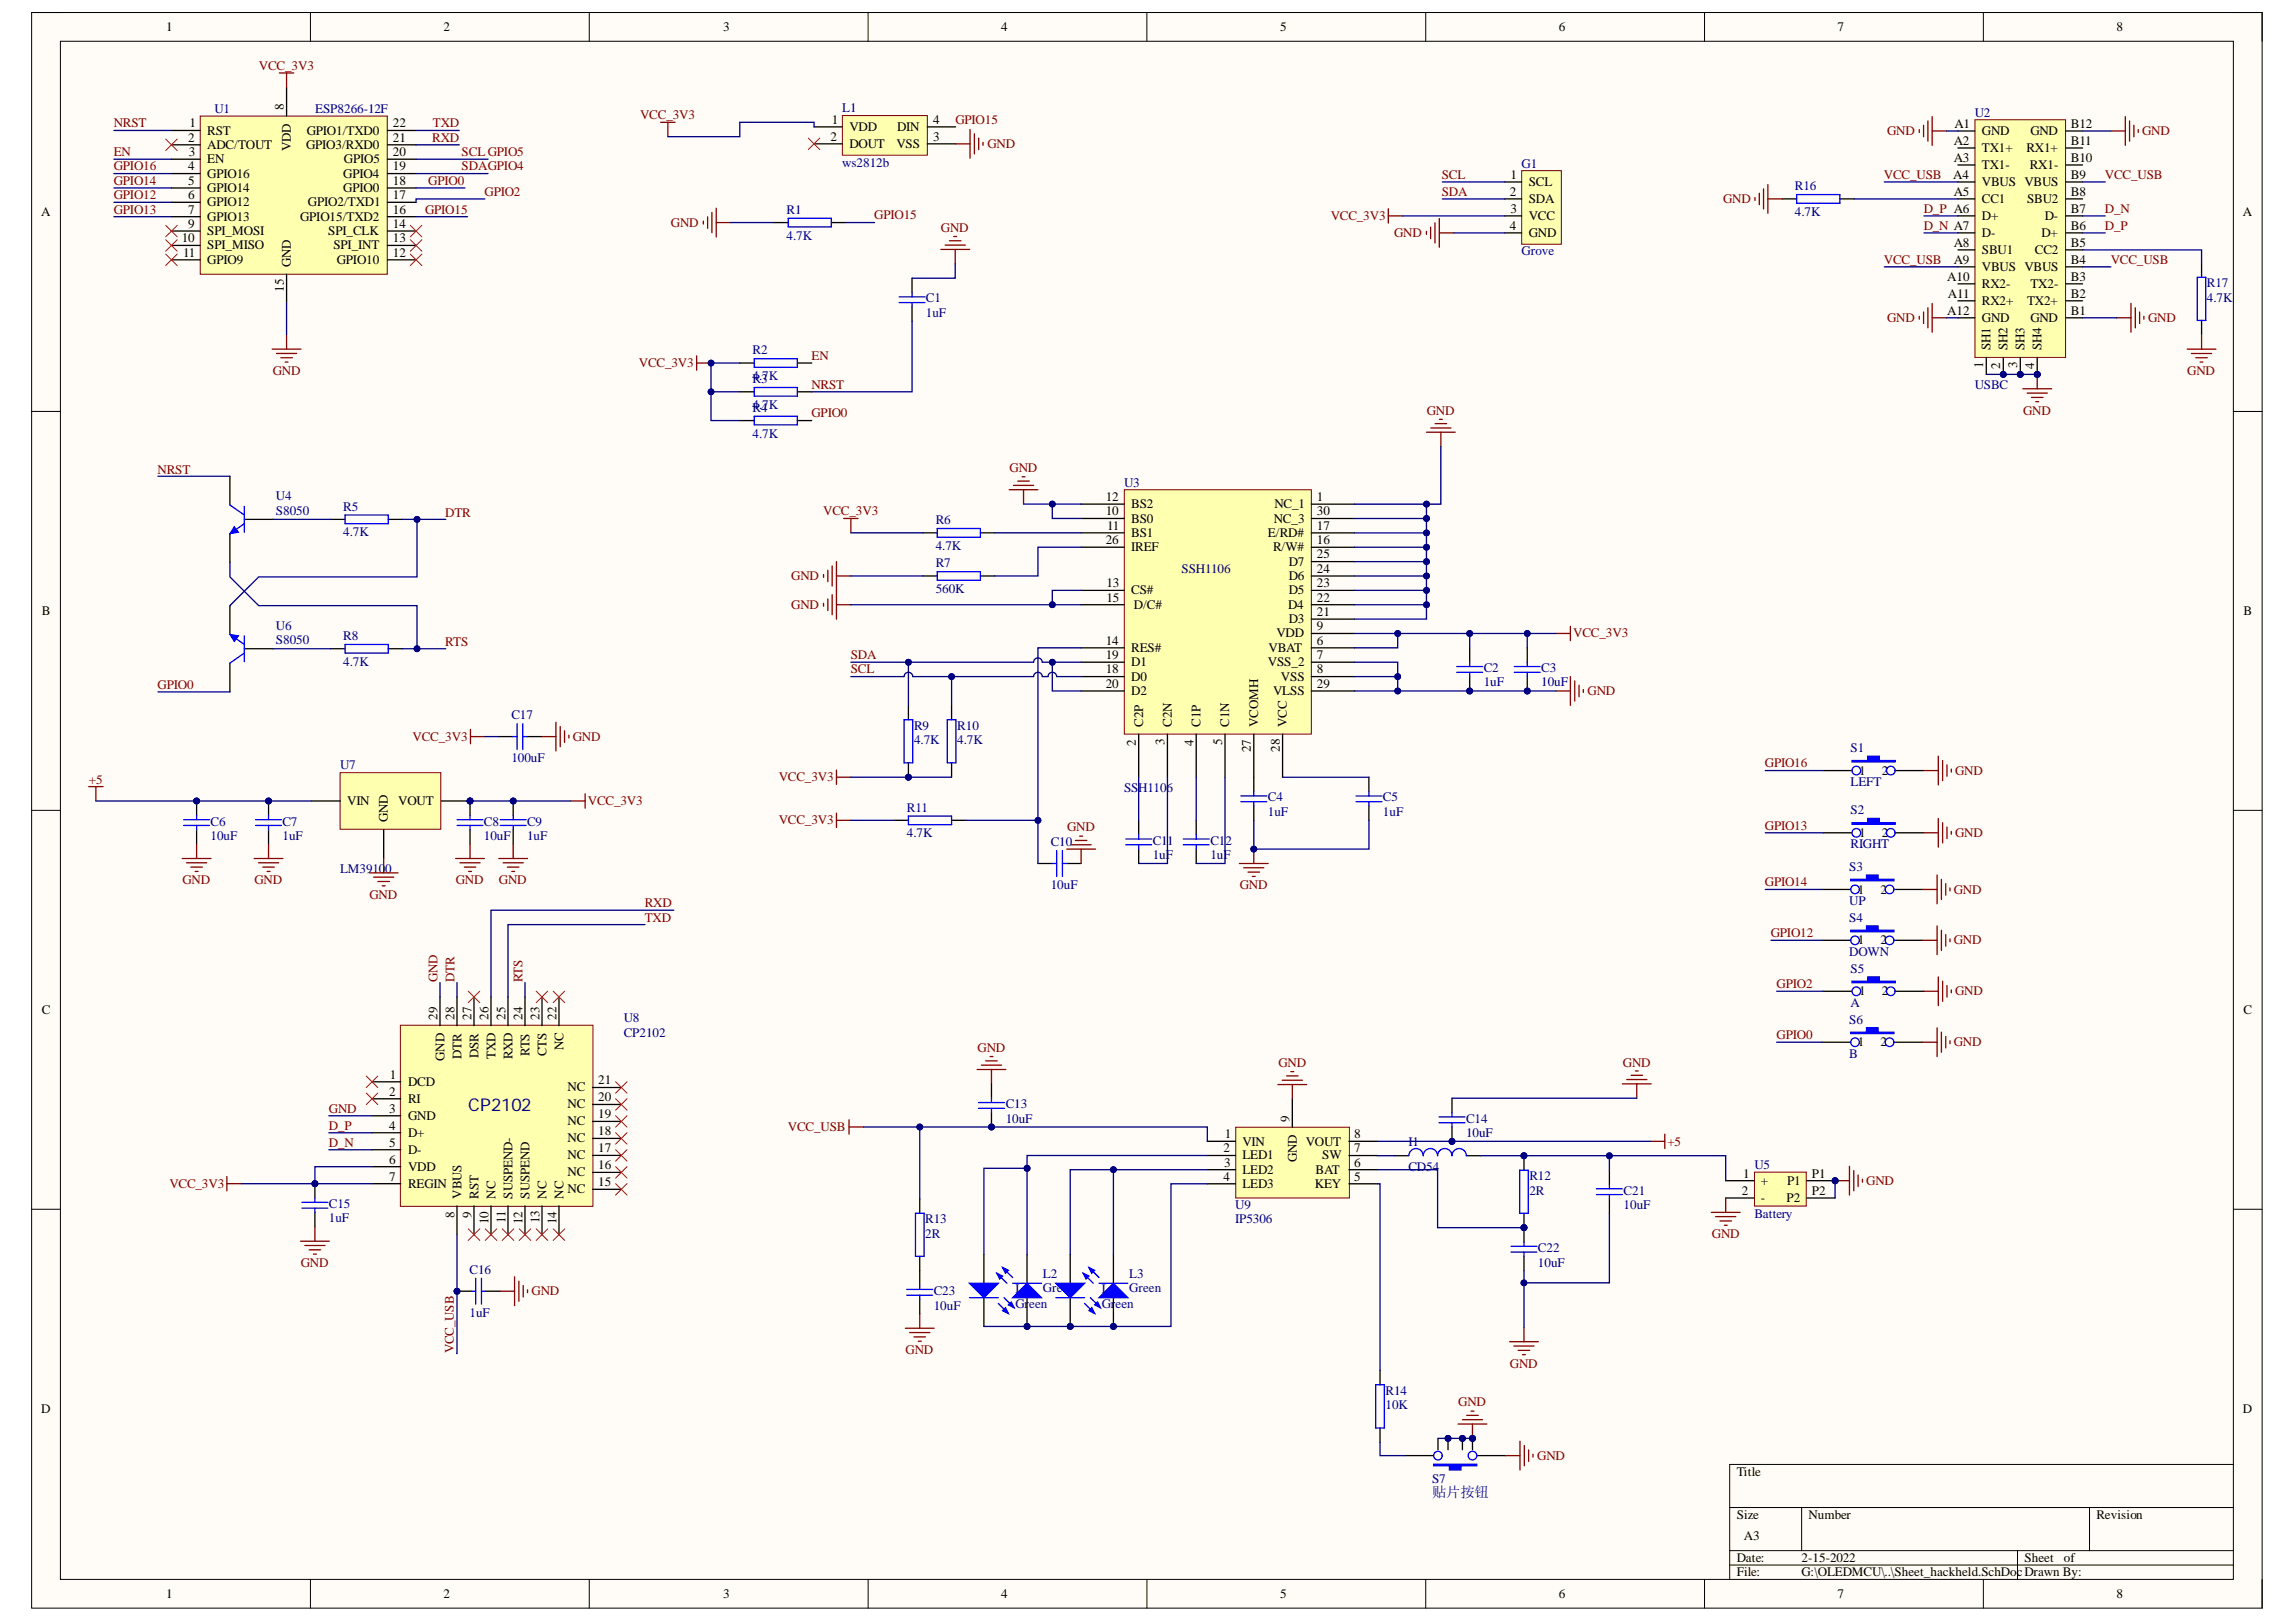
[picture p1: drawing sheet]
<svg xmlns="http://www.w3.org/2000/svg" width="297mm" height="210mm" viewBox="0 0 297 210" stroke-linecap="round" stroke-linejoin="round" font-family="sans-serif">
<defs><g id="words">
<text font-size="2.3" fill="#000080" x="60.6" y="143.8">CP2102</text>
<text font-size="1.9" fill="#000080" x="185.3" y="193.7">贴片按钮</text>
<g font-size="1.7">
<text x="21.5" y="4.1">1</text>
<text x="57.4" y="4.1">2</text>
<text x="93.6" y="4.1">3</text>
<text x="129.5" y="4.1">4</text>
<text x="165.6" y="4.1">5</text>
<text x="201.7" y="4.1">6</text>
<text x="237.7" y="4.1">7</text>
<text x="273.8" y="4.1">8</text>
<text x="24.5" y="16.5">1</text>
<text x="26.8" y="17.4">RST</text>
<text x="36.7" y="14.3" transform="rotate(-90 36.7 14.3)">8</text>
<text x="39.7" y="17.4">GPIO1/TXD0</text>
<text x="50.8" y="16.5">22</text>
<text x="107.6" y="16.1">1</text>
<text x="109.9" y="17">VDD</text>
<text x="116.1" y="17">DIN</text>
<text x="120.7" y="16.1">4</text>
<text x="252.9" y="16.6">A1</text>
<text x="256.4" y="17.5">GND</text>
<text x="262.7" y="17.5">GND</text>
<text x="267.9" y="16.6">B12</text>
<text x="24.4" y="18.3">2</text>
<text x="24.4" y="22.1">4</text>
<text x="24.4" y="23.9">5</text>
<text x="24.4" y="20.2">3</text>
<text x="26.8" y="19.3">ADC/TOUT</text>
<text x="26.8" y="21.1">EN</text>
<text x="26.8" y="23">GPIO16</text>
<text x="37.6" y="19.5" transform="rotate(-90 37.6 19.5)">VDD</text>
<text x="39.6" y="19.3">GPIO3/RXD0</text>
<text x="44.4" y="23">GPIO4</text>
<text x="44.5" y="21.1">GPIO5</text>
<text x="50.8" y="23.9">18</text>
<text x="50.8" y="22.1">19</text>
<text x="50.8" y="20.2">20</text>
<text x="50.8" y="18.3">21</text>
<text x="107.4" y="18.3">2</text>
<text x="109.9" y="19.2">DOUT</text>
<text x="116" y="19.2">VSS</text>
<text x="120.7" y="18.3">3</text>
<text x="195.4" y="23.2">1</text>
<text x="252.7" y="23.2">A4</text>
<text x="252.8" y="18.8">A2</text>
<text x="252.8" y="21">A3</text>
<text x="256.4" y="19.7">TX1+</text>
<text x="256.4" y="21.9">TX1-</text>
<text x="262.2" y="19.7">RX1+</text>
<text x="262.6" y="21.9">RX1-</text>
<text x="267.9" y="23.2">B9</text>
<text x="267.9" y="21">B10</text>
<text x="267.9" y="18.8">B11</text>
<text x="5.3" y="28">A</text>
<text x="24.4" y="25.8">6</text>
<text x="24.4" y="27.6">7</text>
<text x="24.4" y="29.5">9</text>
<text x="26.8" y="24.8">GPIO14</text>
<text x="26.8" y="26.7">GPIO12</text>
<text x="26.8" y="28.6">GPIO13</text>
<text x="38.8" y="28.6">GPIO15/TXD2</text>
<text x="39.8" y="26.7">GPIO2/TXD1</text>
<text x="44.4" y="24.8">GPIO0</text>
<text x="50.8" y="29.5">14</text>
<text x="50.8" y="27.6">16</text>
<text x="50.8" y="25.8">17</text>
<text x="195.3" y="25.4">2</text>
<text x="195.3" y="29.7">4</text>
<text x="195.4" y="27.6">3</text>
<text x="197.8" y="24.1">SCL</text>
<text x="197.8" y="26.3">SDA</text>
<text x="197.8" y="28.5">VCC</text>
<text x="252.8" y="25.4">A5</text>
<text x="256.4" y="24.1">VBUS VBUS</text>
<text x="256.4" y="26.3">CC1</text>
<text x="256.4" y="28.5">D+</text>
<text x="262.2" y="26.3">SBU2</text>
<text x="264.5" y="28.5">D-</text>
<text x="267.9" y="29.7">B6</text>
<text x="267.9" y="27.6">B7</text>
<text x="267.9" y="25.4">B8</text>
<text x="290.2" y="28">A</text>
<text x="23.5" y="31.4">10</text>
<text x="23.7" y="33.2">11</text>
<text x="26.8" y="30.4">SPI_MOSI</text>
<text x="26.8" y="32.3">SPI_MISO</text>
<text x="26.8" y="34.1">GPIO9</text>
<text x="37.6" y="34.6" transform="rotate(-90 37.6 34.6)">GND</text>
<text x="42.5" y="30.4">SPI_CLK</text>
<text x="43.1" y="32.3">SPI_INT</text>
<text x="43.6" y="34.1">GPIO10</text>
<text x="50.8" y="33.2">12</text>
<text x="50.8" y="31.4">13</text>
<text x="197.8" y="30.7">GND</text>
<text x="252.8" y="31.9">A8</text>
<text x="252.8" y="34.1">A9</text>
<text x="256.4" y="30.7">D-</text>
<text x="256.4" y="32.9">SBU1</text>
<text x="256.4" y="35.1">VBUS VBUS</text>
<text x="263.3" y="32.9">CC2</text>
<text x="264.1" y="30.7">D+</text>
<text x="267.9" y="34.1">B4</text>
<text x="267.9" y="31.9">B5</text>
<text x="36.7" y="37.8" transform="rotate(-90 36.7 37.8)">15</text>
<text x="251.9" y="36.3">A10</text>
<text x="251.9" y="40.7">A12</text>
<text x="252" y="38.5">A11</text>
<text x="256.4" y="37.3">RX2-</text>
<text x="256.4" y="39.5">RX2+</text>
<text x="256.4" y="41.7">GND</text>
<text x="262.2" y="39.5">TX2+</text>
<text x="262.7" y="41.7">GND</text>
<text x="262.7" y="37.3">TX2-</text>
<text x="267.9" y="40.7">B1</text>
<text x="267.9" y="38.5">B2</text>
<text x="267.9" y="36.3">B3</text>
<text x="256.6" y="47.7" transform="rotate(-90 256.6 47.7)">1</text>
<text x="257.5" y="45.3" transform="rotate(-90 257.5 45.3)">SH1</text>
<text x="258.8" y="47.8" transform="rotate(-90 258.8 47.8)">2</text>
<text x="259.7" y="45.3" transform="rotate(-90 259.7 45.3)">SH2</text>
<text x="261" y="47.7" transform="rotate(-90 261 47.7)">3</text>
<text x="261.9" y="45.3" transform="rotate(-90 261.9 45.3)">SH3</text>
<text x="263.2" y="47.8" transform="rotate(-90 263.2 47.8)">4</text>
<text x="264.1" y="45.3" transform="rotate(-90 264.1 45.3)">SH4</text>
<text x="143.1" y="64.8">12</text>
<text x="146.4" y="65.8">BS2</text>
<text x="164.9" y="65.8">NC_1</text>
<text x="170.4" y="64.8">1</text>
<text x="143.1" y="66.7">10</text>
<text x="143.1" y="70.4">26</text>
<text x="143.2" y="68.5">11</text>
<text x="146.4" y="67.6">BS0</text>
<text x="146.4" y="69.5">BS1</text>
<text x="146.4" y="71.3">IREF</text>
<text x="164" y="69.5">E/RD#</text>
<text x="164.7" y="71.3">R/W#</text>
<text x="164.8" y="67.6">NC_3</text>
<text x="170.4" y="66.7">30</text>
<text x="170.4" y="68.5">17</text>
<text x="170.4" y="70.4">16</text>
<text x="143.1" y="76">13</text>
<text x="143.1" y="77.8">15</text>
<text x="146.4" y="76.9">CS#</text>
<text x="166.7" y="73.2">D7</text>
<text x="166.7" y="75.1">D6</text>
<text x="166.7" y="76.9">D5</text>
<text x="170.4" y="72.3">25</text>
<text x="170.4" y="74.1">24</text>
<text x="170.4" y="76">23</text>
<text x="170.4" y="77.8">22</text>
<text x="5.4" y="79.6">B</text>
<text x="143.1" y="83.4">14</text>
<text x="146.7" y="78.8">D/C#</text>
<text x="165.1" y="82.5">VDD</text>
<text x="166.7" y="78.8">D4</text>
<text x="166.7" y="80.6">D3</text>
<text x="170.4" y="79.7">21</text>
<text x="170.4" y="81.6">9</text>
<text x="170.4" y="83.4">6</text>
<text x="290.2" y="79.6">B</text>
<text x="143.1" y="85.3">19</text>
<text x="143.1" y="87.1">18</text>
<text x="143.1" y="89">20</text>
<text x="146.4" y="84.4">RES#</text>
<text x="146.4" y="86.2">D1</text>
<text x="146.4" y="88.1">D0</text>
<text x="146.4" y="89.9">D2</text>
<text x="164" y="86.2">VSS_2</text>
<text x="164.1" y="84.4">VBAT</text>
<text x="164.7" y="89.9">VLSS</text>
<text x="165.7" y="88.1">VSS</text>
<text x="170.4" y="85.3">7</text>
<text x="170.4" y="87.1">8</text>
<text x="170.4" y="89">29</text>
<text x="147.9" y="94.1" transform="rotate(-90 147.9 94.1)">C2P</text>
<text x="151.6" y="94.1" transform="rotate(-90 151.6 94.1)">C2N</text>
<text x="155.3" y="94.1" transform="rotate(-90 155.3 94.1)">C1P</text>
<text x="159" y="94.1" transform="rotate(-90 159 94.1)">C1N</text>
<text x="162.8" y="94.1" transform="rotate(-90 162.8 94.1)">VCOMH</text>
<text x="166.5" y="94.1" transform="rotate(-90 166.5 94.1)">VCC</text>
<text x="146.9" y="96.5" transform="rotate(-90 146.9 96.5)">2</text>
<text x="150.7" y="96.4" transform="rotate(-90 150.7 96.4)">3</text>
<text x="154.4" y="96.5" transform="rotate(-90 154.4 96.5)">4</text>
<text x="158.1" y="96.4" transform="rotate(-90 158.1 96.4)">5</text>
<text x="161.8" y="97.4" transform="rotate(-90 161.8 97.4)">27</text>
<text x="165.6" y="97.3" transform="rotate(-90 165.6 97.3)">28</text>
<text x="240.5" y="100.2">1</text>
<text x="243.5" y="100.2">2</text>
<text x="44.9" y="104.2">VIN</text>
<text x="50.2" y="106.4" transform="rotate(-90 50.2 106.4)">GND</text>
<text x="51.5" y="104.2">VOUT</text>
<text x="240.5" y="108.3">1</text>
<text x="243.5" y="108.3">2</text>
<text x="240.3" y="115.6">1</text>
<text x="243.3" y="115.6">2</text>
<text x="240.3" y="122.2">1</text>
<text x="243.3" y="122.2">2</text>
<text x="5.4" y="131.2">C</text>
<text x="56.6" y="131.9" transform="rotate(-90 56.6 131.9)">29</text>
<text x="58.8" y="131.9" transform="rotate(-90 58.8 131.9)">28</text>
<text x="61" y="131.9" transform="rotate(-90 61 131.9)">27</text>
<text x="63.2" y="131.9" transform="rotate(-90 63.2 131.9)">26</text>
<text x="65.4" y="131.9" transform="rotate(-90 65.4 131.9)">25</text>
<text x="67.6" y="131.9" transform="rotate(-90 67.6 131.9)">24</text>
<text x="69.8" y="131.9" transform="rotate(-90 69.8 131.9)">23</text>
<text x="72" y="131.9" transform="rotate(-90 72 131.9)">22</text>
<text x="240.5" y="128.8">1</text>
<text x="243.5" y="128.8">2</text>
<text x="290.2" y="131.2">C</text>
<text x="57.5" y="137.3" transform="rotate(-90 57.5 137.3)">GND</text>
<text x="59.7" y="137" transform="rotate(-90 59.7 137)">DTR</text>
<text x="61.9" y="136.9" transform="rotate(-90 61.9 136.9)">DSR</text>
<text x="64.1" y="137" transform="rotate(-90 64.1 137)">TXD</text>
<text x="66.3" y="137.1" transform="rotate(-90 66.3 137.1)">RXD</text>
<text x="68.5" y="136.7" transform="rotate(-90 68.5 136.7)">RTS</text>
<text x="70.7" y="136.7" transform="rotate(-90 70.7 136.7)">CTS</text>
<text x="72.9" y="135.9" transform="rotate(-90 72.9 135.9)">NC</text>
<text x="240.3" y="135.4">1</text>
<text x="243.3" y="135.4">2</text>
<text x="50.3" y="141.8">2</text>
<text x="50.4" y="139.6">1</text>
<text x="52.8" y="140.6">DCD</text>
<text x="52.8" y="142.8">RI</text>
<text x="73.4" y="143.4">NC</text>
<text x="73.4" y="141.2">NC</text>
<text x="77.4" y="142.5">20</text>
<text x="77.4" y="140.3">21</text>
<text x="50.3" y="144">3</text>
<text x="50.3" y="146.2">4</text>
<text x="50.3" y="148.4">5</text>
<text x="52.8" y="145">GND</text>
<text x="52.8" y="147.2">D+</text>
<text x="52.8" y="149.4">D-</text>
<text x="73.4" y="147.8">NC</text>
<text x="73.4" y="145.6">NC</text>
<text x="77.4" y="149.1">17</text>
<text x="77.4" y="146.9">18</text>
<text x="77.4" y="144.7">19</text>
<text x="158.3" y="149.1">2</text>
<text x="158.4" y="147.3">1</text>
<text x="160.7" y="148.3">VIN</text>
<text x="166.8" y="145.1" transform="rotate(-90 166.8 145.1)">9</text>
<text x="168.9" y="148.3">VOUT</text>
<text x="175.2" y="149.1">7</text>
<text x="175.2" y="147.3">8</text>
<text x="50.3" y="150.6">6</text>
<text x="50.3" y="152.8">7</text>
<text x="52.8" y="151.6">VDD</text>
<text x="52.8" y="153.8">REGIN</text>
<text x="59.7" y="155.1" transform="rotate(-90 59.7 155.1)">VBUS</text>
<text x="61.9" y="155.1" transform="rotate(-90 61.9 155.1)">RST</text>
<text x="64.1" y="155.1" transform="rotate(-90 64.1 155.1)">NC</text>
<text x="66.3" y="155.1" transform="rotate(-90 66.3 155.1)">SUSPEND-</text>
<text x="68.5" y="155.1" transform="rotate(-90 68.5 155.1)">SUSPEND</text>
<text x="70.7" y="155.1" transform="rotate(-90 70.7 155.1)">NC</text>
<text x="72.9" y="155.1" transform="rotate(-90 72.9 155.1)">NC</text>
<text x="73.4" y="154.4">NC</text>
<text x="73.4" y="152.2">NC</text>
<text x="73.4" y="150">NC</text>
<text x="77.4" y="153.5">15</text>
<text x="77.4" y="151.3">16</text>
<text x="158.3" y="152.8">4</text>
<text x="158.4" y="151">3</text>
<text x="160.7" y="150">LED1</text>
<text x="160.7" y="151.9">LED2</text>
<text x="160.7" y="153.8">LED3</text>
<text x="167.8" y="150.4" transform="rotate(-90 167.8 150.4)">GND</text>
<text x="170.1" y="153.8">KEY</text>
<text x="170.2" y="151.9">BAT</text>
<text x="171.1" y="150">SW</text>
<text x="175.2" y="152.8">5</text>
<text x="175.2" y="151">6</text>
<text x="225.4" y="154.6">2</text>
<text x="225.5" y="152.4">1</text>
<text x="227.8" y="153.3">+</text>
<text x="227.8" y="155.5">-</text>
<text x="231.1" y="155.5">P2</text>
<text x="231.2" y="153.3">P1</text>
<text x="234.4" y="152.4">P1</text>
<text x="234.4" y="154.6">P2</text>
<text x="58.8" y="157.6" transform="rotate(-90 58.8 157.6)">8</text>
<text x="61" y="157.6" transform="rotate(-90 61 157.6)">9</text>
<text x="63.2" y="158.4" transform="rotate(-90 63.2 158.4)">10</text>
<text x="65.4" y="158.2" transform="rotate(-90 65.4 158.2)">11</text>
<text x="67.6" y="158.4" transform="rotate(-90 67.6 158.4)">12</text>
<text x="69.8" y="158.3" transform="rotate(-90 69.8 158.3)">13</text>
<text x="72" y="158.4" transform="rotate(-90 72 158.4)">14</text>
<text x="5.3" y="182.8">D</text>
<text x="290.2" y="182.8">D</text>
<text x="224.7" y="190.9">Title</text>
<text x="224.7" y="196.5">Size</text>
<text x="234" y="196.5">Number</text>
<text x="271.2" y="196.5">Revision</text>
<text x="224.7" y="202.1">Date:</text>
<text x="224.7" y="204">File:</text>
<text x="225.6" y="199.3">A3</text>
<text x="233.1" y="202.1">2-15-2022</text>
<text x="233.1" y="204">G:\OLEDMCU\..\Sheet_hackheld.SchDocDrawn By:</text>
<text x="261.9" y="202.1">Sheet</text>
<text x="267" y="202.1">of</text>
<text x="21.5" y="206.8">1</text>
<text x="57.4" y="206.8">2</text>
<text x="93.6" y="206.8">3</text>
<text x="129.5" y="206.8">4</text>
<text x="165.6" y="206.8">5</text>
<text x="201.7" y="206.8">6</text>
<text x="237.7" y="206.8">7</text>
<text x="273.8" y="206.8">8</text>
</g>
<g font-size="1.7" fill="#800000">
<text x="33.5" y="9">VCC_3V3</text>
<text x="14.7" y="16.5">NRST</text>
<text x="56" y="16.5">TXD</text>
<text x="82.8" y="15.5">VCC_3V3</text>
<text x="123.6" y="16.1">GPIO15</text>
<text x="244.1" y="17.5">GND</text>
<text x="277.1" y="17.5">GND</text>
<text x="14.7" y="20.2">EN</text>
<text x="14.7" y="22.1">GPIO16</text>
<text x="14.7" y="23.9">GPIO14</text>
<text x="55.4" y="23.9">GPIO0</text>
<text x="55.9" y="18.3">RXD</text>
<text x="59.7" y="20.2">SCL GPIO5</text>
<text x="59.7" y="22.1">SDAGPIO4</text>
<text x="127.7" y="19.2">GND</text>
<text x="186.5" y="23.2">SCL</text>
<text x="243.7" y="23.2">VCC_USB</text>
<text x="272.3" y="23.2">VCC_USB</text>
<text x="14.7" y="25.8">GPIO12</text>
<text x="14.7" y="27.6">GPIO13</text>
<text x="55" y="27.6">GPIO15</text>
<text x="62.7" y="25.4">GPIO2</text>
<text x="86.8" y="29.3">GND</text>
<text x="113.1" y="28.4">GPIO15</text>
<text x="172.2" y="28.5">VCC_3V3</text>
<text x="186.5" y="25.4">SDA</text>
<text x="222.9" y="26.3">GND</text>
<text x="248.9" y="27.6">D_P A6</text>
<text x="248.9" y="29.7">D_N A7</text>
<text x="272.3" y="29.7">D_P</text>
<text x="272.3" y="27.6">D_N</text>
<text x="121.7" y="30">GND</text>
<text x="180.4" y="30.7">GND</text>
<text x="243.7" y="34.1">VCC_USB</text>
<text x="273.1" y="34.1">VCC_USB</text>
<text x="244.1" y="41.7">GND</text>
<text x="277.9" y="41.7">GND</text>
<text x="82.6" y="47.5">VCC_3V3</text>
<text x="105" y="46.6">EN</text>
<text x="35.3" y="48.5">GND</text>
<text x="105" y="50.3">NRST</text>
<text x="184.6" y="53.7">GND</text>
<text x="261.7" y="53.7">GND</text>
<text x="283" y="48.5">GND</text>
<text x="105" y="54">GPIO0</text>
<text x="20.4" y="61.3">NRST</text>
<text x="130.6" y="61.1">GND</text>
<text x="57.6" y="66.9">DTR</text>
<text x="106.5" y="66.7">VCC_3V3</text>
<text x="102.4" y="75.1">GND</text>
<text x="57.6" y="83.6">RTS</text>
<text x="102.4" y="78.8">GND</text>
<text x="203.5" y="82.5">VCC_3V3</text>
<text x="20.4" y="89.2">GPIO0</text>
<text x="110.1" y="85.3">SDA</text>
<text x="110.1" y="87.1">SCL</text>
<text x="205.4" y="89.9">GND</text>
<text x="53.4" y="95.9">VCC_3V3</text>
<text x="74.1" y="95.9">GND</text>
<text x="11.5" y="101.4">+5</text>
<text x="100.8" y="101.1">VCC_3V3</text>
<text x="228.3" y="99.3">GPIO16</text>
<text x="252.9" y="100.2">GND</text>
<text x="76.1" y="104.2">VCC_3V3</text>
<text x="100.8" y="106.7">VCC_3V3</text>
<text x="138.1" y="107.6">GND</text>
<text x="228.3" y="107.3">GPIO13</text>
<text x="252.9" y="108.3">GND</text>
<text x="23.6" y="114.4">GND</text>
<text x="32.9" y="114.4">GND</text>
<text x="47.8" y="116.3">GND</text>
<text x="59" y="114.4">GND</text>
<text x="64.5" y="114.4">GND</text>
<text x="83.4" y="117.4">RXD</text>
<text x="83.4" y="119.3">TXD</text>
<text x="160.4" y="115">GND</text>
<text x="228.3" y="114.7">GPIO14</text>
<text x="252.8" y="115.6">GND</text>
<text x="229.1" y="121.3">GPIO12</text>
<text x="252.8" y="122.2">GND</text>
<text x="56.6" y="127.1" transform="rotate(-90 56.6 127.1)">GND</text>
<text x="58.8" y="127.1" transform="rotate(-90 58.8 127.1)">DTR</text>
<text x="67.6" y="127.1" transform="rotate(-90 67.6 127.1)">RTS</text>
<text x="229.8" y="127.9">GPIO2</text>
<text x="252.9" y="128.8">GND</text>
<text x="126.5" y="136.2">GND</text>
<text x="229.8" y="134.5">GPIO0</text>
<text x="252.8" y="135.4">GND</text>
<text x="165.4" y="138.1">GND</text>
<text x="210" y="138">GND</text>
<text x="42.6" y="144">GND</text>
<text x="42.6" y="146.2">D_P</text>
<text x="42.6" y="148.4">D_N</text>
<text x="101.9" y="146.4">VCC_USB</text>
<text x="215.7" y="148.3">+5</text>
<text x="21.9" y="153.8">VCC_3V3</text>
<text x="241.4" y="153.3">GND</text>
<text x="221.5" y="160.2">GND</text>
<text x="38.9" y="164">GND</text>
<text x="68.8" y="167.6">GND</text>
<text x="58.7" y="175.1" transform="rotate(-90 58.7 175.1)">VCC_USB</text>
<text x="117.2" y="175.2">GND</text>
<text x="195.3" y="177">GND</text>
<text x="188.6" y="182">GND</text>
<text x="198.9" y="188.9">GND</text>
</g>
<g font-size="1.7" fill="#000080">
<text x="27.7" y="14.6">U1</text>
<text x="40.8" y="14.6">ESP8266-12F</text>
<text x="109" y="14.5">L1</text>
<text x="255.5" y="15.1">U2</text>
<text x="109" y="21.5">ws2812b</text>
<text x="196.9" y="21.7">G1</text>
<text x="101.8" y="27.6">R1</text>
<text x="232.2" y="24.6">R16</text>
<text x="232.2" y="28">4.7K</text>
<text x="101.8" y="31">4.7K</text>
<text x="196.9" y="33">Grove</text>
<text x="119.8" y="39.1">C1</text>
<text x="119.8" y="41">1uF</text>
<text x="285.5" y="37.2">R17</text>
<text x="285.5" y="39">4.7K</text>
<text x="97.4" y="45.8">R2</text>
<text x="97.4" y="49.2">4.7K</text>
<text x="97.4" y="49.5">R3</text>
<text x="97.4" y="52.9">4.7K</text>
<text x="97.4" y="53.3">R4</text>
<text x="255.5" y="50.3">USBC</text>
<text x="97.4" y="56.6">4.7K</text>
<text x="35.7" y="64.7">U4</text>
<text x="145.4" y="63">U3</text>
<text x="35.7" y="66.6">S8050</text>
<text x="44.4" y="66.1">R5</text>
<text x="44.4" y="69.4">4.7K</text>
<text x="121.1" y="67.8">R6</text>
<text x="121.1" y="71.2">4.7K</text>
<text x="121.1" y="73.4">R7</text>
<text x="121.1" y="76.7">560K</text>
<text x="152.9" y="74.1">SSH1106</text>
<text x="35.7" y="81.5">U6</text>
<text x="35.7" y="83.3">S8050</text>
<text x="44.4" y="82.8">R8</text>
<text x="44.4" y="86.1">4.7K</text>
<text x="191.9" y="87">C2</text>
<text x="191.9" y="88.8">1uF</text>
<text x="199.4" y="87">C3</text>
<text x="199.4" y="88.8">10uF</text>
<text x="66.2" y="93.1">C17</text>
<text x="118.3" y="94.4">R9</text>
<text x="123.8" y="94.4">R10</text>
<text x="44" y="99.6">U7</text>
<text x="66.2" y="98.6">100uF</text>
<text x="118.3" y="96.3">4.7K</text>
<text x="123.8" y="96.3">4.7K</text>
<text x="239.4" y="97.3">S1</text>
<text x="239.4" y="101.8">LEFT</text>
<text x="27.2" y="106.8">C6</text>
<text x="36.5" y="106.8">C7</text>
<text x="62.6" y="106.8">C8</text>
<text x="68.2" y="106.8">C9</text>
<text x="117.3" y="105.1">R11</text>
<text x="145.4" y="102.4">SSH1106</text>
<text x="164" y="103.7">C4</text>
<text x="164" y="105.6">1uF</text>
<text x="178.9" y="103.7">C5</text>
<text x="178.9" y="105.6">1uF</text>
<text x="239.4" y="105.3">S2</text>
<text x="27.2" y="108.7">10uF</text>
<text x="36.5" y="108.7">1uF</text>
<text x="44" y="112.9">LM39100</text>
<text x="62.6" y="108.7">10uF</text>
<text x="68.2" y="108.7">1uF</text>
<text x="117.3" y="108.4">4.7K</text>
<text x="135.9" y="109.5">C10</text>
<text x="149.1" y="109.3">C11</text>
<text x="149.1" y="111.2">1uF</text>
<text x="156.6" y="109.3">C12</text>
<text x="156.6" y="111.2">1uF</text>
<text x="239.2" y="112.7">S3</text>
<text x="239.4" y="109.8">RIGHT</text>
<text x="135.9" y="115">10uF</text>
<text x="239.2" y="117.2">UP</text>
<text x="239.2" y="119.3">S4</text>
<text x="239.2" y="123.7">DOWN</text>
<text x="239.4" y="125.9">S5</text>
<text x="239.4" y="130.3">A</text>
<text x="80.7" y="132.3">U8</text>
<text x="80.7" y="134.1">CP2102</text>
<text x="239.2" y="132.5">S6</text>
<text x="239.2" y="136.9">B</text>
<text x="130.1" y="143.4">C13</text>
<text x="130.1" y="145.3">10uF</text>
<text x="182.2" y="148.3">I1</text>
<text x="189.7" y="145.3">C14</text>
<text x="189.7" y="147.2">10uF</text>
<text x="182.2" y="151.6">CD54</text>
<text x="197.9" y="152.7">R12</text>
<text x="197.9" y="154.6">2R</text>
<text x="210.1" y="154.6">C21</text>
<text x="227" y="151.3">U5</text>
<text x="42.6" y="156.3">C15</text>
<text x="42.6" y="158.2">1uF</text>
<text x="119.7" y="158.3">R13</text>
<text x="119.7" y="160.2">2R</text>
<text x="159.8" y="156.5">U9</text>
<text x="159.8" y="158.3">IP5306</text>
<text x="210.1" y="156.5">10uF</text>
<text x="227" y="157.6">Battery</text>
<text x="60.7" y="164.8">C16</text>
<text x="120.8" y="167.6">C23</text>
<text x="131.4" y="167.4">L4</text>
<text x="134.9" y="165.3">L2</text>
<text x="134.9" y="167.2">Green</text>
<text x="142.5" y="167.4">L5</text>
<text x="146.1" y="165.3">L3</text>
<text x="146.1" y="167.2">Green</text>
<text x="199" y="162">C22</text>
<text x="199" y="163.9">10uF</text>
<text x="60.7" y="170.4">1uF</text>
<text x="120.8" y="169.5">10uF</text>
<text x="131.4" y="169.2">Gr</text>
<text x="133.2" y="169.2">een</text>
<text x="142.5" y="169.2">Gr</text>
<text x="144.3" y="169.2">een</text>
<text x="179.3" y="180.5">R14</text>
<text x="179.3" y="182.3">10K</text>
<text x="185.3" y="191.9">S7</text>
</g>
</g></defs>
<path d="M4.1 1.6h288.6v206.5h-288.6z" fill-rule="evenodd" fill="#fffcf8"/>
<path d="M4.1 1.6h288.6v206.5h-288.6z" fill="none" stroke="#000" stroke-width=".13"/>
<path d="M7.8 5.3h281.1v199.1h-281.1z" fill-rule="evenodd" fill="#fffcf8"/>
<g fill="none" stroke="#000" stroke-width=".13">
<path d="M4.1 1.6h3.7M7.8 5.3h281.1v199.1h-281.1zM40.2 1.6v3.7M76.2 1.6v3.7M112.3 1.6v3.7M148.4 1.6v3.7M184.5 1.6v3.7M220.5 1.6v3.7M256.6 1.6v3.7M288.9 1.6h3.8v3.7M4.1 53.2h3.7M288.9 53.2h3.8"/>
<path d="M4.1 104.9h3.7M288.9 104.9h3.8M4.1 156.5h3.7M288.9 156.5h3.8M223.8 195.1h65.1M233.1 195.1v5.6M270.3 195.1v5.6M288.9 189.5h-65.1v14.9M40.2 204.4v3.7M76.2 204.4v3.7M112.3 204.4v3.7M148.4 204.4v3.7"/>
<path d="M184.5 204.4v3.7M220.5 204.4v3.7M223.8 200.7h65.1M223.8 202.5h65.1M256.6 204.4v3.7M261 200.7v3.7M292.7 204.4v3.7"/>
</g>
<path d="M109 15h11v5.1h-11z" fill-rule="evenodd" fill="#ffffb0"/>
<path d="M109 15h11v5.1h-11z" fill="none" stroke="#800000" stroke-width=".13"/>
<path d="M105.3 16.4h3.7M105.3 18.6h3.7M120 16.4h3.6M120 18.6h3.6" fill="none" stroke="#000" stroke-width=".17"/>
<path d="M85.5 15.8h1.8M86.4 15.8v1.9M123.6 18.6h1.9M125.5 16.8v3.7M126.1 17.3v2.6M126.6 17.9v1.5M127.2 18.4v.4M35.2 45.2h3.7M35.8 45.7h2.6M36.3 46.3h1.5M36.9 46.9h.4M37.1 43.3v1.9" fill="none" stroke="#800000" stroke-width=".17"/>
<path d="M25.9 15h24.2v20.5h-24.2z" fill-rule="evenodd" fill="#ffffb0"/>
<path d="M25.9 15h24.2v20.5h-24.2z" fill="none" stroke="#800000" stroke-width=".13"/>
<g fill="none" stroke="#000" stroke-width=".17">
<path d="M22.2 16.9h3.7M22.2 18.7h3.7M37.1 11.3v3.7M50.1 16.9h3.7M50.1 18.7h3.7M22.2 20.6h3.7M22.2 22.5h3.7M22.2 24.3h3.7M22.2 26.2h3.7M22.2 28h3.7M22.2 29.9h3.7M22.2 31.8h3.7"/>
<path d="M22.2 33.6h3.7M37.1 35.5v3.7M50.1 20.6h3.7M50.1 22.5h3.7M50.1 24.3h3.7M50.1 26.2h3.7M50.1 28h3.7M50.1 29.9h3.7M50.1 31.8h3.7M50.1 33.6h3.7M100.1 28.8h1.9M107.6 28.8h1.8"/>
<path d="M118 36v1.9M118 39.7v1.9M95.7 47h1.9M95.7 50.7h1.9M95.7 54.4h1.9M103.2 47h1.8M103.2 50.7h1.8M103.2 54.4h1.8"/>
</g>
<path d="M21.4 18l1.5 1.5M22.9 18l-1.5 1.5M21.4 31l1.5 1.5M21.4 29.2l1.5 1.4M21.4 32.9l1.5 1.5M22.9 31l-1.5 1.5M22.9 29.2l-1.5 1.4M22.9 32.9l-1.5 1.5M53.1 29.2l1.5 1.4M53.1 31l1.5 1.5M54.6 29.2l-1.5 1.4M54.6 31l-1.5 1.5" fill="none" stroke="#f00" stroke-width=".13"/>
<g fill="none" stroke="#800000" stroke-width=".17">
<path d="M36.1 9.4h1.9M37.1 9.4v1.9M91 28.6v.4M91.5 28.1v1.4M92.1 27.5v2.6M92.7 26.9v3.8M92.7 28.8h1.8M121.7 32.3h3.7M122.3 31.7h2.6M122.8 31.2h1.5M123.4 30.6h.4M123.6 32.3v1.8"/>
<path d="M90.1 46.1v1.8M90.1 47h1.9"/>
</g>
<path d="M102 28.2h5.6v1.2h-5.6zM116.3 38.4h3.4M116.3 39.2h3.4M118 37.9v.5M118 39.2v.5M97.6 46.4h5.6v1.1h-5.6zM97.6 50.1h5.6v1.2h-5.6zM97.6 53.9h5.6v1.1h-5.6z" fill="none" stroke="#00f" stroke-width=".17"/>
<circle cx="92" cy="47" r=".37" fill="#000080"/>
<circle cx="92" cy="47" r=".37" fill="none" stroke="#000080" stroke-width=".13"/>
<path d="M29.7 61.6v3.8M29.7 69.1v3.7M31.6 67.2h3.7" fill="none" stroke="#000" stroke-width=".17"/>
<path d="M29.7 65.4l1.9 1.3M31.6 67.8l-1.9 1.3M31.6 65.5v3.4" fill="none" stroke="#00f" stroke-width=".17"/>
<path d="M30.3 68.1l.6 .8-1.2 .2z" fill="#00f"/>
<path d="M30.3 68.1l.6 .8-1.2 .2z" fill="none" stroke="#00f" stroke-width=".13"/>
<path d="M29.7 78.4v3.7M29.7 85.8v3.7M31.6 84h3.7" fill="none" stroke="#000" stroke-width=".17"/>
<path d="M29.7 82.1l1.9 1.3M31.6 84.5l-1.9 1.3M31.6 82.3v3.3" fill="none" stroke="#00f" stroke-width=".17"/>
<path d="M29.7 82.1l1.2 .2-.6 .7z" fill="#00f"/>
<path d="M29.7 82.1l1.2 .2-.6 .7z" fill="none" stroke="#00f" stroke-width=".13"/>
<path d="M42.8 67.2h1.8M50.2 67.2h1.9M42.8 84h1.8M50.2 84h1.9" fill="none" stroke="#000" stroke-width=".17"/>
<path d="M44.6 66.7h5.6v1.1h-5.6zM44.6 83.4h5.6v1.1h-5.6z" fill="none" stroke="#00f" stroke-width=".17"/>
<circle cx="60.8" cy="103.7" r=".37" fill="#000080"/>
<circle cx="60.8" cy="103.7" r=".37" fill="none" stroke="#000080" stroke-width=".13"/>
<path d="M44 100h13v7.3h-13z" fill-rule="evenodd" fill="#ffffb0"/>
<path d="M44 100h13v7.3h-13z" fill="none" stroke="#800000" stroke-width=".13"/>
<path d="M49.6 107.4v3.7M57.1 103.7h3.7" fill="none" stroke="#000" stroke-width=".17"/>
<circle cx="60.8" cy="103.7" r=".37" fill="#000080"/>
<circle cx="60.8" cy="103.7" r=".37" fill="none" stroke="#000080" stroke-width=".13"/>
<path d="M40.3 103.7h3.8" fill="none" stroke="#000" stroke-width=".17"/>
<path d="M47.8 113h3.7M48.3 113.5h2.6M48.9 114.1h1.5M49.5 114.6h.3M49.6 111.1v1.9M73.8 103.7h1.9M75.7 102.7v1.9" fill="none" stroke="#800000" stroke-width=".17"/>
<circle cx="66.4" cy="103.7" r=".37" fill="#000080"/>
<circle cx="66.4" cy="103.7" r=".37" fill="none" stroke="#000080" stroke-width=".13"/>
<path d="M66.4 103.7v1.8" fill="none" stroke="#000" stroke-width=".17"/>
<circle cx="66.4" cy="103.7" r=".37" fill="#000080"/>
<circle cx="66.4" cy="103.7" r=".37" fill="none" stroke="#000080" stroke-width=".13"/>
<path d="M66.4 107.4v1.8" fill="none" stroke="#000" stroke-width=".17"/>
<path d="M64.7 106.8h3.4M64.7 106.1h3.4M66.4 105.5v.6M66.4 106.8v.6" fill="none" stroke="#00f" stroke-width=".17"/>
<circle cx="34.7" cy="103.7" r=".37" fill="#000080"/>
<circle cx="34.7" cy="103.7" r=".37" fill="none" stroke="#000080" stroke-width=".13"/>
<path d="M34.7 103.7v1.8" fill="none" stroke="#000" stroke-width=".17"/>
<circle cx="34.7" cy="103.7" r=".37" fill="#000080"/>
<circle cx="34.7" cy="103.7" r=".37" fill="none" stroke="#000080" stroke-width=".13"/>
<path d="M34.7 107.4v1.8" fill="none" stroke="#000" stroke-width=".17"/>
<path d="M33.1 106.8h3.3M33.1 106.1h3.3M34.7 105.5v.6M34.7 106.8v.6" fill="none" stroke="#00f" stroke-width=".17"/>
<circle cx="25.4" cy="103.7" r=".37" fill="#000080"/>
<circle cx="25.4" cy="103.7" r=".37" fill="none" stroke="#000080" stroke-width=".13"/>
<path d="M25.4 103.7v1.8" fill="none" stroke="#000" stroke-width=".17"/>
<circle cx="25.4" cy="103.7" r=".37" fill="#000080"/>
<circle cx="25.4" cy="103.7" r=".37" fill="none" stroke="#000080" stroke-width=".13"/>
<path d="M25.4 107.4v1.8" fill="none" stroke="#000" stroke-width=".17"/>
<path d="M23.8 106.8h3.3M23.8 106.1h3.3M25.4 105.5v.6M25.4 106.8v.6" fill="none" stroke="#00f" stroke-width=".17"/>
<circle cx="60.8" cy="103.7" r=".37" fill="#000080"/>
<circle cx="60.8" cy="103.7" r=".37" fill="none" stroke="#000080" stroke-width=".13"/>
<path d="M60.8 103.7v1.8" fill="none" stroke="#000" stroke-width=".17"/>
<circle cx="60.8" cy="103.7" r=".37" fill="#000080"/>
<circle cx="60.8" cy="103.7" r=".37" fill="none" stroke="#000080" stroke-width=".13"/>
<path d="M60.8 107.4v1.8" fill="none" stroke="#000" stroke-width=".17"/>
<path d="M59.1 106.8h3.4M59.1 106.1h3.4M60.8 105.5v.6M60.8 106.8v.6" fill="none" stroke="#00f" stroke-width=".17"/>
<g fill="none" stroke="#800000" stroke-width=".17">
<path d="M23.6 111.1h3.7M24.1 111.7h2.6M24.7 112.2h1.5M25.3 112.8h.3M25.4 109.2v1.9M32.9 111.1h3.7M33.4 111.7h2.6M34 112.2h1.5M34.6 112.8h.3M34.7 109.2v1.9M58.9 111.1h3.8M59.5 111.7h2.6"/>
<path d="M60.1 112.2h1.5M60.6 112.8h.4M60.8 109.2v1.9M64.5 111.1h3.8M65.1 111.7h2.6M65.6 112.2h1.5M66.2 112.8h.4M66.4 109.2v1.9"/>
</g>
<path d="M51.8 132.7h24.9v23.4h-24.9z" fill-rule="evenodd" fill="#ffffb0"/>
<path d="M51.8 132.7h24.9v23.4h-24.9z" fill="none" stroke="#800000" stroke-width=".13"/>
<g fill="none" stroke="#000" stroke-width=".17">
<path d="M48.1 140h3.8M56.9 129v3.7M59.1 129v3.7M61.3 129v3.7M63.5 129v3.7M65.7 129v3.7M67.9 129v3.7M70.1 129v3.7M72.3 129v3.7M48.1 142.2h3.8M48.1 144.4h3.8M48.1 146.6h3.8"/>
<path d="M48.1 148.8h3.8M48.1 151h3.8M48.1 153.2h3.8M59.1 156.1v3.7M61.3 156.1v3.7M63.5 156.1v3.7M65.7 156.1v3.7M67.9 156.1v3.7M70.1 156.1v3.7M72.3 156.1v3.7M76.7 153.9h3.7M76.7 151.7h3.7"/>
<path d="M76.7 149.5h3.7M76.7 147.3h3.7M76.7 145.1h3.7M76.7 142.9h3.7M76.7 140.7h3.7"/>
</g>
<g fill="none" stroke="#f00" stroke-width=".13">
<path d="M47.4 139.3l1.5 1.4M48.9 139.3l-1.5 1.4M60.6 128.3l1.5 1.5M62.1 128.3l-1.5 1.5M69.4 128.3l1.5 1.5M70.9 128.3l-1.5 1.5M71.6 128.3l1.5 1.5M73.1 128.3l-1.5 1.5M79.6 140l1.5 1.5M81.1 140l-1.5 1.5M47.4 141.5l1.5 1.4M48.9 141.5l-1.5 1.4"/>
<path d="M62.8 159l1.5 1.5M64.3 159l-1.5 1.5M65 159l1.5 1.5M66.5 159l-1.5 1.5M67.2 159l1.5 1.5M68.7 159l-1.5 1.5M69.4 159l1.5 1.5M70.9 159l-1.5 1.5M71.6 159l1.5 1.5M73.1 159l-1.5 1.5M79.6 153.2l1.5 1.5M79.6 151l1.5 1.5"/>
<path d="M79.6 148.8l1.5 1.5M79.6 146.6l1.5 1.5M79.6 144.4l1.5 1.5M79.6 142.2l1.5 1.5M81.1 146.6l-1.5 1.5M81.1 148.8l-1.5 1.5M81.1 151l-1.5 1.5M81.1 153.2l-1.5 1.5M81.1 144.4l-1.5 1.5M81.1 142.2l-1.5 1.5"/>
</g>
<path d="M145.5 63.4h24.2v31.6h-24.2z" fill-rule="evenodd" fill="#ffffb0"/>
<path d="M145.5 63.4h24.2v31.6h-24.2z" fill="none" stroke="#800000" stroke-width=".13"/>
<g fill="none" stroke="#000" stroke-width=".17">
<path d="M139.9 65.2h5.6M139.9 67.1h5.6M139.9 69h5.6M139.9 70.8h5.6M139.9 76.4h5.6M139.9 78.3h5.6M169.7 65.2h5.5M169.7 69h5.5M169.7 76.4h5.5M169.7 78.3h5.5M169.7 67.1h5.5M169.7 70.8h5.5"/>
<path d="M169.7 72.7h5.5M169.7 74.5h5.5M139.9 83.8h5.6M139.9 85.7h5.6M139.9 87.6h5.6M139.9 89.4h5.6M147.3 95v5.6M151 95v5.6M154.8 95v5.6M158.5 95v5.6M162.2 95v5.6M165.9 95v5.6"/>
<path d="M169.7 83.8h5.5M169.7 85.7h5.5M169.7 87.6h5.5M169.7 89.4h5.5M169.7 80.1h5.5M169.7 82h5.5"/>
</g>
<path d="M184.5 55.9h3.8M185.1 55.4h2.6M185.7 54.8h1.5M186.2 54.3h.4M186.4 55.9v1.9M201.3 82h1.9M201.3 89.4h1.9M203.2 81v1.9M203.2 87.6v3.7M203.7 88.1v2.6M204.3 88.7v1.5M204.8 89.2v.4" fill="none" stroke="#800000" stroke-width=".17"/>
<circle cx="190.1" cy="89.4" r=".38" fill="#000080"/>
<circle cx="190.1" cy="89.4" r=".38" fill="none" stroke="#000080" stroke-width=".13"/>
<path d="M190.1 83.8v1.9M190.1 87.6v1.8" fill="none" stroke="#000" stroke-width=".17"/>
<circle cx="190.1" cy="89.4" r=".38" fill="#000080"/>
<circle cx="190.1" cy="89.4" r=".38" fill="none" stroke="#000080" stroke-width=".13"/>
<path d="M188.5 87h3.3M188.5 86.3h3.3M190.1 85.7v.6M190.1 87v.6M160.5 103.7h3.4M160.5 103h3.4M162.2 102.4v.6M162.2 103.7v.6M175.4 103.7h3.4M175.4 103h3.4M177.1 102.4v.6M177.1 103.7v.6" fill="none" stroke="#00f" stroke-width=".17"/>
<path d="M162.2 100.6v1.8M162.2 104.3v1.9M177.1 100.6v1.8M177.1 104.3v1.9" fill="none" stroke="#000" stroke-width=".17"/>
<path d="M160.3 111.7h3.8M160.9 112.3h2.6M161.5 112.9h1.5M162 113.4h.4M162.2 109.9v1.8" fill="none" stroke="#800000" stroke-width=".17"/>
<circle cx="162.2" cy="109.9" r=".37" fill="#000080"/>
<circle cx="162.2" cy="109.9" r=".37" fill="none" stroke="#000080" stroke-width=".13"/>
<path d="M119.4 69h1.8M119.4 74.5h1.8M126.8 69h1.9M126.8 74.5h1.9M147.3 106.2v1.8M147.3 109.9v1.8M154.8 106.2v1.8M154.8 109.9v1.8" fill="none" stroke="#000" stroke-width=".17"/>
<path d="M121.2 68.4h5.6v1.1h-5.6zM121.2 74h5.6v1.1h-5.6zM145.6 109.3h3.4M145.6 108.6h3.4M147.3 108v.6M147.3 109.3v.6M153.1 109.3h3.3M153.1 108.6h3.3M154.8 108v.6M154.8 109.3v.6" fill="none" stroke="#00f" stroke-width=".17"/>
<g fill="none" stroke="#800000" stroke-width=".17">
<path d="M106.5 74.3v.4M106.5 78.1v.3M107.1 73.8v1.5M107.1 77.5v1.5M107.7 73.2v2.6M107.7 77v2.6M108.2 72.7v7.4M108.2 74.5h1.9M108.2 78.3h1.9M109.1 67.1h1.9M110.1 67.1v1.9M130.6 63.4h3.7"/>
<path d="M131.1 62.8h2.6M131.7 62.3h1.5M132.2 61.7h.4M132.4 63.4v1.8"/>
</g>
<circle cx="117.5" cy="100.6" r=".37" fill="#000080"/>
<circle cx="117.5" cy="100.6" r=".37" fill="none" stroke="#000080" stroke-width=".13"/>
<path d="M117.5 98.7v1.9" fill="none" stroke="#000" stroke-width=".17"/>
<circle cx="117.5" cy="100.6" r=".37" fill="#000080"/>
<circle cx="117.5" cy="100.6" r=".37" fill="none" stroke="#000080" stroke-width=".13"/>
<path d="M117.5 91.3v1.8M123.1 91.3v1.8M123.1 98.7v1.9M115.7 106.2h1.8M123.1 106.2h1.9M134.3 111.7h1.8M138 111.7h1.9" fill="none" stroke="#000" stroke-width=".17"/>
<path d="M117 93.1h1.1v5.6h-1.1zM122.6 93.1h1.1v5.6h-1.1zM117.5 105.6h5.6v1.1h-5.6zM136.1 111.7h.6M136.7 110.1v3.3M137.4 111.7h.6M137.4 110.1v3.3" fill="none" stroke="#00f" stroke-width=".17"/>
<path d="M108.2 99.7v1.8M108.2 105.2v1.9M108.2 100.6h1.9M108.2 106.2h1.9M138 109.9h3.7M138.6 109.3h2.6M139.1 108.8h1.5M139.7 108.2h.4M139.9 109.9v1.8" fill="none" stroke="#800000" stroke-width=".17"/>
<circle cx="197.6" cy="89.4" r=".37" fill="#000080"/>
<circle cx="197.6" cy="89.4" r=".37" fill="none" stroke="#000080" stroke-width=".13"/>
<path d="M197.6 83.8v1.9M197.6 87.6v1.8" fill="none" stroke="#000" stroke-width=".17"/>
<circle cx="197.6" cy="89.4" r=".37" fill="#000080"/>
<circle cx="197.6" cy="89.4" r=".37" fill="none" stroke="#000080" stroke-width=".13"/>
<path d="M195.9 87h3.4M195.9 86.3h3.4M197.6 85.7v.6M197.6 87v.6" fill="none" stroke="#00f" stroke-width=".17"/>
<circle cx="259.2" cy="48.5" r=".37" fill="#000080"/>
<circle cx="259.2" cy="48.5" r=".37" fill="none" stroke="#000080" stroke-width=".13"/>
<circle cx="261.4" cy="48.5" r=".37" fill="#000080"/>
<circle cx="261.4" cy="48.5" r=".37" fill="none" stroke="#000080" stroke-width=".13"/>
<circle cx="263.6" cy="48.5" r=".37" fill="#000080"/>
<circle cx="263.6" cy="48.5" r=".37" fill="none" stroke="#000080" stroke-width=".13"/>
<path d="M255.5 15.5h11.7v30.8h-11.7z" fill-rule="evenodd" fill="#ffffb0"/>
<path d="M255.5 15.5h11.7v30.8h-11.7z" fill="none" stroke="#800000" stroke-width=".13"/>
<g fill="none" stroke="#000" stroke-width=".17">
<path d="M253.3 17h2.2M253.3 19.2h2.2M253.3 21.3h2.2M253.3 23.5h2.2M253.3 25.7h2.2M253.3 27.9h2.2M253.3 30.1h2.2M253.3 32.3h2.2M253.3 34.5h2.2M253.3 36.7h2.2M253.3 38.9h2.2M253.3 41.1h2.2"/>
<path d="M257 46.3v2.2M259.2 46.3v2.2"/>
</g>
<circle cx="259.2" cy="48.5" r=".37" fill="#000080"/>
<circle cx="259.2" cy="48.5" r=".37" fill="none" stroke="#000080" stroke-width=".13"/>
<path d="M261.4 46.3v2.2" fill="none" stroke="#000" stroke-width=".17"/>
<circle cx="261.4" cy="48.5" r=".37" fill="#000080"/>
<circle cx="261.4" cy="48.5" r=".37" fill="none" stroke="#000080" stroke-width=".13"/>
<path d="M263.6 46.3v2.2" fill="none" stroke="#000" stroke-width=".17"/>
<circle cx="263.6" cy="48.5" r=".37" fill="#000080"/>
<circle cx="263.6" cy="48.5" r=".37" fill="none" stroke="#000080" stroke-width=".13"/>
<g fill="none" stroke="#000" stroke-width=".17">
<path d="M267.2 19.2h2.2M267.2 17h2.2M230.6 25.7h1.8M238 25.7h1.9M267.2 38.9h2.2M267.2 36.7h2.2M267.2 34.5h2.2M267.2 32.3h2.2M267.2 30.1h2.2M267.2 27.9h2.2M267.2 25.7h2.2M267.2 23.5h2.2"/>
<path d="M267.2 21.3h2.2M267.2 41.1h2.2"/>
</g>
<g fill="none" stroke="#800000" stroke-width=".17">
<path d="M248.3 16.8v.3M248.9 16.2v1.5M249.4 15.7v2.6M250 15.1v3.7M250 17h1.8M273.1 17h1.9M275 15.1v3.7M275.5 15.7v2.6M276.1 16.2v1.5M276.6 16.8v.3M249.4 39.8v2.6M250 39.3v3.7"/>
<path d="M275.7 39.3v3.7M276.2 39.8v2.6M248.3 40.9v.4M248.9 40.4v1.5M250 41.1h1.8M261.7 50.3h3.7M262.3 50.9h2.6M262.8 51.4h1.5M263.4 52h.3M263.6 48.5v1.8M273.8 41.1h1.9M276.8 40.4v1.5"/>
<path d="M277.4 40.9v.4"/>
</g>
<path d="M232.4 25.2h5.6v1.1h-5.6z" fill="none" stroke="#00f" stroke-width=".17"/>
<circle cx="263.6" cy="48.5" r=".37" fill="#000080"/>
<circle cx="263.6" cy="48.5" r=".37" fill="none" stroke="#000080" stroke-width=".13"/>
<path d="M227 25.6v.3M227.6 25v1.5M228.2 24.4v2.6M228.7 23.9v3.7M228.7 25.7h1.9M283 45.2h3.7M283.5 45.7h2.6M284.1 46.3h1.5M284.6 46.9h.4M284.8 43.3v1.9" fill="none" stroke="#800000" stroke-width=".17"/>
<path d="M284.8 34v1.9M284.8 41.5v1.8M235.9 99.7h3.7M245.2 99.7h3.7" fill="none" stroke="#000" stroke-width=".17"/>
<path d="M284.3 35.9h1.1v5.6h-1.1z" fill="none" stroke="#00f" stroke-width=".17"/>
<path d="M239.6 98.4h2v-.5h1.5v.5h2.1v.2h-5.6z" fill-rule="evenodd" fill="#00f"/>
<g fill="none" stroke="#00f" stroke-width=".17">
<path d="M239.6 98.4h2v-.5h1.5v.5h2.1v.2h-5.6z"/>
<circle cx="240.2" cy="99.7" r=".56"/>
<circle cx="244.6" cy="99.7" r=".56"/>
</g>
<path d="M235.9 107.8h3.7M245.2 107.8h3.7" fill="none" stroke="#000" stroke-width=".17"/>
<path d="M239.6 106.5h2v-.6h1.5v.6h2.1v.2h-5.6z" fill-rule="evenodd" fill="#00f"/>
<g fill="none" stroke="#00f" stroke-width=".17">
<path d="M239.6 106.5h2v-.6h1.5v.6h2.1v.2h-5.6z"/>
<circle cx="240.2" cy="107.8" r=".56"/>
<circle cx="244.6" cy="107.8" r=".56"/>
</g>
<path d="M235.7 115.1h3.7M245 115.1h3.7" fill="none" stroke="#000" stroke-width=".17"/>
<path d="M239.4 113.8h2.1v-.6h1.5v.6h2v.2h-5.6z" fill-rule="evenodd" fill="#00f"/>
<g fill="none" stroke="#00f" stroke-width=".17">
<path d="M239.4 113.8h2.1v-.6h1.5v.6h2v.2h-5.6z"/>
<circle cx="240" cy="115.1" r=".56"/>
<circle cx="244.5" cy="115.1" r=".56"/>
</g>
<path d="M235.7 121.7h3.7M245 121.7h3.7" fill="none" stroke="#000" stroke-width=".17"/>
<path d="M239.4 120.4h2.1v-.6h1.5v.6h2v.2h-5.6z" fill-rule="evenodd" fill="#00f"/>
<g fill="none" stroke="#00f" stroke-width=".17">
<path d="M239.4 120.4h2.1v-.6h1.5v.6h2v.2h-5.6z"/>
<circle cx="240" cy="121.7" r=".56"/>
<circle cx="244.5" cy="121.7" r=".56"/>
</g>
<path d="M235.9 128.3h3.7M245.2 128.3h3.7" fill="none" stroke="#000" stroke-width=".17"/>
<path d="M239.6 127h2v-.6h1.5v.6h2.1v.2h-5.6z" fill-rule="evenodd" fill="#00f"/>
<g fill="none" stroke="#00f" stroke-width=".17">
<path d="M239.6 127h2v-.6h1.5v.6h2.1v.2h-5.6z"/>
<circle cx="240.2" cy="128.3" r=".56"/>
<circle cx="244.6" cy="128.3" r=".56"/>
</g>
<path d="M235.7 134.9h3.7M245 134.9h3.7" fill="none" stroke="#000" stroke-width=".17"/>
<path d="M239.4 133.6h2.1v-.6h1.5v.6h2v.2h-5.6z" fill-rule="evenodd" fill="#00f"/>
<g fill="none" stroke="#00f" stroke-width=".17">
<path d="M239.4 133.6h2.1v-.6h1.5v.6h2v.2h-5.6z"/>
<circle cx="240" cy="134.9" r=".56"/>
<circle cx="244.5" cy="134.9" r=".56"/>
</g>
<g fill="none" stroke="#800000" stroke-width=".17">
<path d="M248.9 99.7h1.9M250.8 97.9v3.7M251.3 98.4v2.6M251.9 99v1.5M252.4 99.5v.4M248.7 115.1h1.9M248.9 107.8h1.9M250.6 113.2v3.8M250.6 119.8v3.7M250.8 105.9v3.7M251.2 113.8v2.6M251.3 106.5v2.6"/>
<path d="M251.7 114.4v1.4M251.9 107v1.5M252.3 114.9v.4M252.4 107.6v.4M248.7 121.7h1.9M248.7 134.9h1.9M248.9 128.3h1.9M250.6 133v3.7M250.8 126.4v3.7M251.2 120.4v2.6M251.2 133.6v2.6M251.3 127v2.6"/>
<path d="M251.7 120.9v1.5M251.7 134.1v1.5M251.9 127.5v1.5M252.3 121.5v.4M252.3 134.7v.4M252.4 128.1v.4"/>
</g>
<path d="M104.6 17.9l1.5 1.5M106.1 17.9l-1.5 1.5M53.1 32.9l1.5 1.5M54.6 32.9l-1.5 1.5" fill="none" stroke="#f00" stroke-width=".13"/>
<path d="M196.9 22.1h5.1v9.5h-5.1z" fill-rule="evenodd" fill="#ffffb0"/>
<path d="M196.9 22.1h5.1v9.5h-5.1z" fill="none" stroke="#800000" stroke-width=".13"/>
<path d="M194.7 23.5h2.2M194.7 25.7h2.2M194.7 27.9h2.2M194.7 30.1h2.2" fill="none" stroke="#000" stroke-width=".17"/>
<path d="M179.6 27v1.9M179.6 27.9h1.9M184.5 29.9v.4M185.1 29.4v1.5M185.6 28.8v2.6M186.2 28.3v3.7M186.2 30.1h1.9M29.3 152.2v1.9M29.3 153.2h1.9" fill="none" stroke="#800000" stroke-width=".17"/>
<circle cx="40.7" cy="153.2" r=".37" fill="#000080"/>
<circle cx="40.7" cy="153.2" r=".37" fill="none" stroke="#000080" stroke-width=".13"/>
<path d="M40.7 153.2v1.8" fill="none" stroke="#000" stroke-width=".17"/>
<circle cx="40.7" cy="153.2" r=".37" fill="#000080"/>
<circle cx="40.7" cy="153.2" r=".37" fill="none" stroke="#000080" stroke-width=".13"/>
<path d="M40.7 156.9v1.9" fill="none" stroke="#000" stroke-width=".17"/>
<path d="M39.1 156.3h3.3M39.1 155.6h3.3M40.7 155v.6M40.7 156.3v.6" fill="none" stroke="#00f" stroke-width=".17"/>
<path d="M40.7 158.8v1.8M38.9 160.6h3.7M39.4 161.2h2.6M40 161.7h1.5M40.6 162.3h.3" fill="none" stroke="#800000" stroke-width=".17"/>
<path d="M60.6 159l1.5 1.5M62.1 159l-1.5 1.5" fill="none" stroke="#f00" stroke-width=".13"/>
<circle cx="59.1" cy="167.1" r=".37" fill="#000080"/>
<circle cx="59.1" cy="167.1" r=".37" fill="none" stroke="#000080" stroke-width=".13"/>
<path d="M59.1 167.1h1.9" fill="none" stroke="#000" stroke-width=".17"/>
<circle cx="59.1" cy="167.1" r=".37" fill="#000080"/>
<circle cx="59.1" cy="167.1" r=".37" fill="none" stroke="#000080" stroke-width=".13"/>
<path d="M64.5 95.3h1.8M68.2 95.3h1.9M62.8 167.1h1.9" fill="none" stroke="#000" stroke-width=".17"/>
<path d="M66.3 95.3h.6M66.9 93.6v3.4M67.6 95.3h.6M67.6 93.6v3.4M61 167.1h.5M61.5 165.4v3.4M62.3 167.1h.5M62.3 165.4v3.4" fill="none" stroke="#00f" stroke-width=".17"/>
<g fill="none" stroke="#800000" stroke-width=".17">
<path d="M60.9 95.3h1.8M60.9 94.4v1.9M70.1 95.3h1.8M71.9 93.5v3.7M72.5 94v2.6M73 94.6v1.5M73.6 95.1v.4M109.8 144.9v1.9M109.8 145.8h1.9M64.7 167.1h1.9M66.6 165.2v3.8M67.1 165.8v2.6"/>
<path d="M67.7 166.4v1.4M68.2 166.9v.4"/>
</g>
<path d="M159.9 145.9h14.7v9.1h-14.7z" fill-rule="evenodd" fill="#ffffb0"/>
<path d="M159.9 145.9h14.7v9.1h-14.7z" fill="none" stroke="#800000" stroke-width=".13"/>
<path d="M156.2 153.2h3.7M156.2 147.7h3.7M156.2 149.5h3.7M156.2 151.4h3.7M167.2 142.2v3.7M174.5 153.2h3.7M174.5 147.7h3.7M174.5 151.4h3.7M174.5 149.5h3.7M180.4 149.6h1.9M189.7 149.6h1.9" fill="none" stroke="#000" stroke-width=".17"/>
<g fill="none" stroke="#800000" stroke-width=".17">
<path d="M126.4 138.4h3.7M127 137.8h2.6M127.5 137.3h1.5M128.1 136.7h.4M128.3 138.4v1.9M165.9 139.8h2.6M166.4 139.2h1.5M167 138.7h.4M210.5 139.7h2.6M211 139.2h1.5M211.6 138.6h.3M165.3 140.4h3.8"/>
<path d="M167.2 140.4v1.8M209.9 140.3h3.7M211.8 140.3v1.8"/>
</g>
<path d="M182.3 149.6a.93 .93 0 0 1 .9-1 .93 .93 0 0 1 .9 1 .93 .93 0 0 1 1-1 .93 .93 0 0 1 .9 1 .93 .93 0 0 1 .9-1 .93 .93 0 0 1 .9 1 .93 .93 0 0 1 1-1 .93 .93 0 0 1 .9 1" fill="none" stroke="#00f" stroke-width=".17"/>
<circle cx="197.2" cy="158.9" r=".37" fill="#000080"/>
<circle cx="197.2" cy="158.9" r=".37" fill="none" stroke="#000080" stroke-width=".13"/>
<circle cx="197.2" cy="149.6" r=".38" fill="#000080"/>
<circle cx="197.2" cy="149.6" r=".38" fill="none" stroke="#000080" stroke-width=".13"/>
<path d="M197.2 157v1.9" fill="none" stroke="#000" stroke-width=".17"/>
<circle cx="197.2" cy="158.9" r=".37" fill="#000080"/>
<circle cx="197.2" cy="158.9" r=".37" fill="none" stroke="#000080" stroke-width=".13"/>
<path d="M197.2 149.6v1.8" fill="none" stroke="#000" stroke-width=".17"/>
<circle cx="197.2" cy="149.6" r=".38" fill="#000080"/>
<circle cx="197.2" cy="149.6" r=".38" fill="none" stroke="#000080" stroke-width=".13"/>
<path d="M118.4 157h1.1v5.6h-1.1zM196.6 151.4h1.1v5.6h-1.1z" fill="none" stroke="#00f" stroke-width=".17"/>
<path d="M213.5 147.7h1.9M215.4 146.8v1.8M117.1 171.9h3.7M117.7 172.4h2.6M118.2 173h1.5M118.8 173.6h.4M119 170v1.9M195.3 173.6h3.7M195.8 174.2h2.7M196.4 174.8h1.5M197 175.3h.3M197.2 171.8v1.8" fill="none" stroke="#800000" stroke-width=".17"/>
<path d="M119 155.1v1.9M119 162.6v1.8" fill="none" stroke="#000" stroke-width=".17"/>
<circle cx="237.4" cy="152.8" r=".37" fill="#000080"/>
<circle cx="237.4" cy="152.8" r=".37" fill="none" stroke="#000080" stroke-width=".13"/>
<path d="M227 151.7h6.7v4.4h-6.7z" fill-rule="evenodd" fill="#ffffb0"/>
<path d="M227 151.7h6.7v4.4h-6.7z" fill="none" stroke="#800000" stroke-width=".13"/>
<path d="M223.3 152.8h3.6M223.3 155h3.6M233.7 152.8h3.7" fill="none" stroke="#000" stroke-width=".17"/>
<circle cx="237.4" cy="152.8" r=".37" fill="#000080"/>
<circle cx="237.4" cy="152.8" r=".37" fill="none" stroke="#000080" stroke-width=".13"/>
<path d="M233.7 155h3.7" fill="none" stroke="#000" stroke-width=".17"/>
<path d="M221.4 156.9h3.7M222 157.4h2.6M222.5 158h1.5M223.1 158.6h.3M223.3 155v1.9" fill="none" stroke="#800000" stroke-width=".17"/>
<circle cx="128.3" cy="145.8" r=".37" fill="#000080"/>
<circle cx="128.3" cy="145.8" r=".37" fill="none" stroke="#000080" stroke-width=".13"/>
<path d="M128.3 140.3v1.8M128.3 144v1.8" fill="none" stroke="#000" stroke-width=".17"/>
<circle cx="128.3" cy="145.8" r=".37" fill="#000080"/>
<circle cx="128.3" cy="145.8" r=".37" fill="none" stroke="#000080" stroke-width=".13"/>
<path d="M126.6 143.4h3.3M126.6 142.7h3.3M128.3 142.1v.6M128.3 143.4v.6M117.3 167.6h3.4M117.3 166.9h3.4M119 166.3v.6M119 167.6v.6" fill="none" stroke="#00f" stroke-width=".17"/>
<path d="M119 164.4v1.9M119 168.2v1.8" fill="none" stroke="#000" stroke-width=".17"/>
<circle cx="187.8" cy="147.7" r=".37" fill="#000080"/>
<circle cx="187.8" cy="147.7" r=".37" fill="none" stroke="#000080" stroke-width=".13"/>
<path d="M187.8 142.1v1.9M187.8 145.8v1.9" fill="none" stroke="#000" stroke-width=".17"/>
<circle cx="187.8" cy="147.7" r=".37" fill="#000080"/>
<circle cx="187.8" cy="147.7" r=".37" fill="none" stroke="#000080" stroke-width=".13"/>
<path d="M186.2 145.3h3.3M186.2 144.5h3.3M187.8 144v.5M187.8 145.3v.5" fill="none" stroke="#00f" stroke-width=".17"/>
<circle cx="197.2" cy="158.9" r=".37" fill="#000080"/>
<circle cx="197.2" cy="158.9" r=".37" fill="none" stroke="#000080" stroke-width=".13"/>
<path d="M197.2 158.9v1.8" fill="none" stroke="#000" stroke-width=".17"/>
<circle cx="197.2" cy="158.9" r=".37" fill="#000080"/>
<circle cx="197.2" cy="158.9" r=".37" fill="none" stroke="#000080" stroke-width=".13"/>
<path d="M208.2 151.4v1.9M208.2 155.2v1.8M127.3 162.4v3.7M127.3 167.9v3.8M197.2 162.6v1.8" fill="none" stroke="#000" stroke-width=".17"/>
<path d="M206.5 154.6h3.4M206.5 153.8h3.4M208.2 153.3v.5M208.2 154.6v.6M195.5 162h3.3M195.5 161.3h3.3M197.2 160.7v.6M197.2 162v.6" fill="none" stroke="#00f" stroke-width=".17"/>
<path d="M125.4 166.1h3.8l-1.9 1.8z" fill="#00f"/>
<path d="M125.4 166.1h3.8l-1.9 1.8zM129.2 168.7l1.3 1.3M129.9 167.9l1.3 1.3" fill="none" stroke="#00f" stroke-width=".17"/>
<path d="M129.7 169.6l.4-.4 .4 .8z" fill="#00f"/>
<path d="M129.7 169.6l.4-.4 .4 .8z" fill="none" stroke="#00f" stroke-width=".17"/>
<path d="M130.5 168.9l.3-.4 .4 .7z" fill="#00f"/>
<path d="M125.4 167.9h3.8M130.5 168.9l.3-.4 .4 .7z" fill="none" stroke="#00f" stroke-width=".17"/>
<circle cx="132.9" cy="171.7" r=".37" fill="#000080"/>
<circle cx="132.9" cy="171.7" r=".37" fill="none" stroke="#000080" stroke-width=".13"/>
<path d="M132.9 167.9v3.8" fill="none" stroke="#000" stroke-width=".17"/>
<circle cx="132.9" cy="171.7" r=".37" fill="#000080"/>
<circle cx="132.9" cy="171.7" r=".37" fill="none" stroke="#000080" stroke-width=".13"/>
<path d="M132.9 162.4v3.7" fill="none" stroke="#000" stroke-width=".17"/>
<path d="M131 167.9l1.9-1.8 1.8 1.8z" fill="#00f"/>
<path d="M129 164.8l1.3 1.3M129.7 164l1.3 1.3M131 167.9l1.9-1.8 1.8 1.8z" fill="none" stroke="#00f" stroke-width=".17"/>
<path d="M129.7 164l.8 .4-.4 .4z" fill="#00f"/>
<path d="M129.7 164l.8 .4-.4 .4z" fill="none" stroke="#00f" stroke-width=".17"/>
<path d="M129 164.8l.7 .3-.4 .4z" fill="#00f"/>
<path d="M129 164.8l.7 .3-.4 .4zM131 166.1h3.7" fill="none" stroke="#00f" stroke-width=".17"/>
<circle cx="138.5" cy="171.7" r=".37" fill="#000080"/>
<circle cx="138.5" cy="171.7" r=".37" fill="none" stroke="#000080" stroke-width=".13"/>
<path d="M138.5 162.4v3.7M138.5 167.9v3.8" fill="none" stroke="#000" stroke-width=".17"/>
<circle cx="138.5" cy="171.7" r=".37" fill="#000080"/>
<circle cx="138.5" cy="171.7" r=".37" fill="none" stroke="#000080" stroke-width=".13"/>
<path d="M136.6 166.1h3.7l-1.8 1.8z" fill="#00f"/>
<path d="M136.6 166.1h3.7l-1.8 1.8zM140.3 168.7l1.3 1.3M141.1 167.9l1.3 1.3" fill="none" stroke="#00f" stroke-width=".17"/>
<path d="M140.9 169.6l.3-.4 .4 .8z" fill="#00f"/>
<path d="M140.9 169.6l.3-.4 .4 .8z" fill="none" stroke="#00f" stroke-width=".17"/>
<path d="M141.6 168.9l.4-.4 .4 .7z" fill="#00f"/>
<path d="M136.6 167.9h3.7M141.6 168.9l.4-.4 .4 .7z" fill="none" stroke="#00f" stroke-width=".17"/>
<circle cx="144" cy="171.7" r=".37" fill="#000080"/>
<circle cx="144" cy="171.7" r=".37" fill="none" stroke="#000080" stroke-width=".13"/>
<path d="M144 167.9v3.8" fill="none" stroke="#000" stroke-width=".17"/>
<circle cx="144" cy="171.7" r=".37" fill="#000080"/>
<circle cx="144" cy="171.7" r=".37" fill="none" stroke="#000080" stroke-width=".13"/>
<path d="M144 162.4v3.7" fill="none" stroke="#000" stroke-width=".17"/>
<path d="M142.2 167.9l1.8-1.8 1.9 1.8z" fill="#00f"/>
<path d="M140.1 164.8l1.3 1.3M140.9 164l1.3 1.3M142.2 167.9l1.8-1.8 1.9 1.8z" fill="none" stroke="#00f" stroke-width=".17"/>
<path d="M140.9 164l.7 .4-.4 .4z" fill="#00f"/>
<path d="M140.9 164l.7 .4-.4 .4z" fill="none" stroke="#00f" stroke-width=".17"/>
<path d="M140.1 164.8l.8 .3-.4 .4z" fill="#00f"/>
<path d="M140.1 164.8l.8 .3-.4 .4zM142.2 166.1h3.7" fill="none" stroke="#00f" stroke-width=".17"/>
<circle cx="190.5" cy="186.1" r=".37" fill="#000080"/>
<circle cx="190.5" cy="186.1" r=".37" fill="none" stroke="#000080" stroke-width=".13"/>
<circle cx="189.2" cy="186.1" r=".37" fill="#000080"/>
<circle cx="189.2" cy="186.1" r=".37" fill="none" stroke="#000080" stroke-width=".13"/>
<circle cx="187.3" cy="186.1" r=".37" fill="#000080"/>
<circle cx="187.3" cy="186.1" r=".37" fill="none" stroke="#000080" stroke-width=".13"/>
<path d="M181.8 188.4h3.7M191.1 188.4h3.7" fill="none" stroke="#000" stroke-width=".17"/>
<path d="M185.5 189.5h5.6v.2h-2.1v.5h-1.5v-.5h-2z" fill-rule="evenodd" fill="#00f"/>
<g fill="none" stroke="#00f" stroke-width=".17">
<path d="M185.5 189.5h5.6v.2h-2.1v.5h-1.5v-.5h-2z"/>
<circle cx="186" cy="188.4" r=".56"/>
<circle cx="190.5" cy="188.4" r=".56"/>
</g>
<path d="M190.5 186.1v1.5" fill="none" stroke="#000" stroke-width=".17"/>
<circle cx="190.5" cy="186.1" r=".37" fill="#000080"/>
<circle cx="190.5" cy="186.1" r=".37" fill="none" stroke="#000080" stroke-width=".13"/>
<path d="M186 186.1v1.5M189.2 186.1v1.5" fill="none" stroke="#000" stroke-width=".17"/>
<circle cx="189.2" cy="186.1" r=".37" fill="#000080"/>
<circle cx="189.2" cy="186.1" r=".37" fill="none" stroke="#000080" stroke-width=".13"/>
<path d="M187.3 186.1v1.5" fill="none" stroke="#000" stroke-width=".17"/>
<circle cx="187.3" cy="186.1" r=".37" fill="#000080"/>
<circle cx="187.3" cy="186.1" r=".37" fill="none" stroke="#000080" stroke-width=".13"/>
<path d="M178.5 177.4v1.8M178.5 184.8v1.9" fill="none" stroke="#000" stroke-width=".17"/>
<path d="M178 179.2h1.1v5.6h-1.1z" fill="none" stroke="#00f" stroke-width=".17"/>
<path d="M11.5 101.8h1.8M12.4 101.8v1.9" fill="none" stroke="#800000" stroke-width=".17"/>
<g fill="none" stroke="#000080" stroke-width=".17">
<path d="M14.7 16.9h7.5M53.8 16.9h5.6M53.8 18.7h5.6M105.3 16.4v-.6h-9.6v1.9h-9.3M14.7 28h7.5M14.7 26.2h7.5M14.7 24.3h7.5M14.7 22.5h7.5M14.7 20.6h7.5M37.1 39.2v4.1M53.8 28h6.7M53.8 24.3h6.3"/>
<path d="M53.8 22.5h9.3M53.8 20.6h9.3M92 50.7v3.7h3.7"/>
</g>
<circle cx="92" cy="50.7" r=".37" fill="#000080"/>
<circle cx="92" cy="50.7" r=".37" fill="none" stroke="#000080" stroke-width=".13"/>
<path d="M95.7 47h-3.7v3.7h3.7" fill="none" stroke="#000080" stroke-width=".17"/>
<circle cx="92" cy="50.7" r=".37" fill="#000080"/>
<circle cx="92" cy="50.7" r=".37" fill="none" stroke="#000080" stroke-width=".13"/>
<circle cx="92" cy="47" r=".37" fill="#000080"/>
<circle cx="92" cy="47" r=".37" fill="none" stroke="#000080" stroke-width=".13"/>
<path d="M94.5 28.8h5.6M109.4 28.8h3.7M123.6 34.1v1.9h-5.6M118 41.6v9.1h-13M20.4 61.6h9.3M29.7 72.8v1.9l3.8 3.7h20.4v5.6M20.4 89.5h9.3" fill="none" stroke="#000080" stroke-width=".17"/>
<circle cx="53.9" cy="84" r=".37" fill="#000080"/>
<circle cx="53.9" cy="84" r=".37" fill="none" stroke="#000080" stroke-width=".13"/>
<path d="M53.9 67.2v7.5h-20.4l-3.8 3.7" fill="none" stroke="#000080" stroke-width=".17"/>
<circle cx="53.9" cy="67.2" r=".37" fill="#000080"/>
<circle cx="53.9" cy="67.2" r=".37" fill="none" stroke="#000080" stroke-width=".13"/>
<path d="M35.3 67.2h7.5M35.3 84h7.5M52.1 84h5.6" fill="none" stroke="#000080" stroke-width=".17"/>
<circle cx="53.9" cy="84" r=".37" fill="#000080"/>
<circle cx="53.9" cy="84" r=".37" fill="none" stroke="#000080" stroke-width=".13"/>
<path d="M52.1 67.2h5.6" fill="none" stroke="#000080" stroke-width=".17"/>
<circle cx="53.9" cy="67.2" r=".37" fill="#000080"/>
<circle cx="53.9" cy="67.2" r=".37" fill="none" stroke="#000080" stroke-width=".13"/>
<path d="M12.4 103.7h27.9" fill="none" stroke="#000080" stroke-width=".17"/>
<circle cx="25.4" cy="103.7" r=".37" fill="#000080"/>
<circle cx="25.4" cy="103.7" r=".37" fill="none" stroke="#000080" stroke-width=".13"/>
<circle cx="34.7" cy="103.7" r=".37" fill="#000080"/>
<circle cx="34.7" cy="103.7" r=".37" fill="none" stroke="#000080" stroke-width=".13"/>
<path d="M60.8 103.7h13" fill="none" stroke="#000080" stroke-width=".17"/>
<circle cx="66.4" cy="103.7" r=".37" fill="#000080"/>
<circle cx="66.4" cy="103.7" r=".37" fill="none" stroke="#000080" stroke-width=".13"/>
<circle cx="60.8" cy="103.7" r=".37" fill="#000080"/>
<circle cx="60.8" cy="103.7" r=".37" fill="none" stroke="#000080" stroke-width=".13"/>
<path d="M83.4 119.7h-17.7v9.3M87.2 117.8h-23.7v11.2M110.1 100.6h13M110.1 106.2h5.6M56.9 127.1v1.9M59.1 127.1v1.9M67.9 127.1v1.9M42.5 148.8h5.6M42.5 146.6h5.6M42.5 144.4h5.6" fill="none" stroke="#000080" stroke-width=".17"/>
<circle cx="117.5" cy="100.6" r=".37" fill="#000080"/>
<circle cx="117.5" cy="100.6" r=".37" fill="none" stroke="#000080" stroke-width=".13"/>
<path d="M139.9 76.4h-3.8v1.9h-26" fill="none" stroke="#000080" stroke-width=".17"/>
<circle cx="136.1" cy="78.3" r=".37" fill="#000080"/>
<circle cx="136.1" cy="78.3" r=".37" fill="none" stroke="#000080" stroke-width=".13"/>
<path d="M110.1 74.5h9.3M110.1 69h9.3M139.9 83.8h-5.6v22.4h-9.3" fill="none" stroke="#000080" stroke-width=".17"/>
<circle cx="134.3" cy="106.2" r=".37" fill="#000080"/>
<circle cx="134.3" cy="106.2" r=".37" fill="none" stroke="#000080" stroke-width=".13"/>
<path d="M128.7 69h11.2M139.9 70.8h-5.6v3.7h-5.6M136.1 85.7v3.7h3.8" fill="none" stroke="#000080" stroke-width=".17"/>
<circle cx="136.1" cy="85.7" r=".37" fill="#000080"/>
<circle cx="136.1" cy="85.7" r=".37" fill="none" stroke="#000080" stroke-width=".13"/>
<path d="M136.1 78.3h3.8" fill="none" stroke="#000080" stroke-width=".17"/>
<circle cx="136.1" cy="78.3" r=".37" fill="#000080"/>
<circle cx="136.1" cy="78.3" r=".37" fill="none" stroke="#000080" stroke-width=".13"/>
<path d="M136.1 65.2v1.9h3.8" fill="none" stroke="#000080" stroke-width=".17"/>
<circle cx="136.1" cy="65.2" r=".37" fill="#000080"/>
<circle cx="136.1" cy="65.2" r=".37" fill="none" stroke="#000080" stroke-width=".13"/>
<path d="M151 100.6v11.1h-3.7M158.5 100.6v11.1h-3.7M162.2 106.2v3.7h14.9v-3.7" fill="none" stroke="#000080" stroke-width=".17"/>
<circle cx="162.2" cy="109.9" r=".37" fill="#000080"/>
<circle cx="162.2" cy="109.9" r=".37" fill="none" stroke="#000080" stroke-width=".13"/>
<path d="M175.2 87.6h5.6M165.9 100.6h11.2" fill="none" stroke="#000080" stroke-width=".17"/>
<circle cx="180.8" cy="87.6" r=".37" fill="#000080"/>
<circle cx="180.8" cy="87.6" r=".37" fill="none" stroke="#000080" stroke-width=".13"/>
<path d="M180.8 82v1.8h-5.6" fill="none" stroke="#000080" stroke-width=".17"/>
<circle cx="180.8" cy="82" r=".37" fill="#000080"/>
<circle cx="180.8" cy="82" r=".37" fill="none" stroke="#000080" stroke-width=".13"/>
<path d="M175.2 78.3h9.3" fill="none" stroke="#000080" stroke-width=".17"/>
<circle cx="184.5" cy="78.3" r=".37" fill="#000080"/>
<circle cx="184.5" cy="78.3" r=".37" fill="none" stroke="#000080" stroke-width=".13"/>
<path d="M175.2 76.4h9.3" fill="none" stroke="#000080" stroke-width=".17"/>
<circle cx="184.5" cy="76.4" r=".37" fill="#000080"/>
<circle cx="184.5" cy="76.4" r=".37" fill="none" stroke="#000080" stroke-width=".13"/>
<path d="M175.2 74.5h9.3" fill="none" stroke="#000080" stroke-width=".17"/>
<circle cx="184.5" cy="74.5" r=".37" fill="#000080"/>
<circle cx="184.5" cy="74.5" r=".37" fill="none" stroke="#000080" stroke-width=".13"/>
<path d="M175.2 72.7h9.3" fill="none" stroke="#000080" stroke-width=".17"/>
<circle cx="184.5" cy="72.7" r=".37" fill="#000080"/>
<circle cx="184.5" cy="72.7" r=".37" fill="none" stroke="#000080" stroke-width=".13"/>
<path d="M175.2 70.8h9.3" fill="none" stroke="#000080" stroke-width=".17"/>
<circle cx="184.5" cy="70.8" r=".37" fill="#000080"/>
<circle cx="184.5" cy="70.8" r=".37" fill="none" stroke="#000080" stroke-width=".13"/>
<path d="M175.2 69h9.3" fill="none" stroke="#000080" stroke-width=".17"/>
<circle cx="184.5" cy="69" r=".37" fill="#000080"/>
<circle cx="184.5" cy="69" r=".37" fill="none" stroke="#000080" stroke-width=".13"/>
<path d="M175.2 67.1h9.3" fill="none" stroke="#000080" stroke-width=".17"/>
<circle cx="184.5" cy="67.1" r=".37" fill="#000080"/>
<circle cx="184.5" cy="67.1" r=".37" fill="none" stroke="#000080" stroke-width=".13"/>
<path d="M175.2 65.2h9.3" fill="none" stroke="#000080" stroke-width=".17"/>
<circle cx="184.5" cy="65.2" r=".37" fill="#000080"/>
<circle cx="184.5" cy="65.2" r=".37" fill="none" stroke="#000080" stroke-width=".13"/>
<path d="M117.5 85.7v5.6" fill="none" stroke="#000080" stroke-width=".17"/>
<circle cx="117.5" cy="85.7" r=".37" fill="#000080"/>
<circle cx="117.5" cy="85.7" r=".37" fill="none" stroke="#000080" stroke-width=".13"/>
<path d="M123.1 87.6v3.7" fill="none" stroke="#000080" stroke-width=".17"/>
<circle cx="123.1" cy="87.6" r=".37" fill="#000080"/>
<circle cx="123.1" cy="87.6" r=".37" fill="none" stroke="#000080" stroke-width=".13"/>
<path d="M134.3 106.2v5.5" fill="none" stroke="#000080" stroke-width=".17"/>
<circle cx="134.3" cy="106.2" r=".37" fill="#000080"/>
<circle cx="134.3" cy="106.2" r=".37" fill="none" stroke="#000080" stroke-width=".13"/>
<path d="M190.1 82v1.8M147.3 100.6v5.6M154.8 100.6v5.6" fill="none" stroke="#000080" stroke-width=".17"/>
<circle cx="190.1" cy="82" r=".37" fill="#000080"/>
<circle cx="190.1" cy="82" r=".37" fill="none" stroke="#000080" stroke-width=".13"/>
<path d="M197.6 82v1.8" fill="none" stroke="#000080" stroke-width=".17"/>
<circle cx="197.6" cy="82" r=".37" fill="#000080"/>
<circle cx="197.6" cy="82" r=".37" fill="none" stroke="#000080" stroke-width=".13"/>
<path d="M110.1 87.6h6.9a.56 .56 0 0 1 .5-.6 .56 .56 0 0 1 .6 .6h15.6a.56 .56 0 0 1 .6-.6 .56 .56 0 0 1 .5 .6h.8a.56 .56 0 0 1 .5-.6 .56 .56 0 0 1 .6 .6h3.2" fill="none" stroke="#000080" stroke-width=".17"/>
<circle cx="123.1" cy="87.6" r=".37" fill="#000080"/>
<circle cx="123.1" cy="87.6" r=".37" fill="none" stroke="#000080" stroke-width=".13"/>
<path d="M110.1 85.7h23.6a.56 .56 0 0 1 .6-.6 .56 .56 0 0 1 .5 .6h5.1" fill="none" stroke="#000080" stroke-width=".17"/>
<circle cx="136.1" cy="85.7" r=".37" fill="#000080"/>
<circle cx="136.1" cy="85.7" r=".37" fill="none" stroke="#000080" stroke-width=".13"/>
<circle cx="117.5" cy="85.7" r=".37" fill="#000080"/>
<circle cx="117.5" cy="85.7" r=".37" fill="none" stroke="#000080" stroke-width=".13"/>
<path d="M132.4 65.2h7.5" fill="none" stroke="#000080" stroke-width=".17"/>
<circle cx="136.1" cy="65.2" r=".37" fill="#000080"/>
<circle cx="136.1" cy="65.2" r=".37" fill="none" stroke="#000080" stroke-width=".13"/>
<path d="M175.2 89.4h26.1" fill="none" stroke="#000080" stroke-width=".17"/>
<circle cx="180.8" cy="89.4" r=".37" fill="#000080"/>
<circle cx="180.8" cy="89.4" r=".37" fill="none" stroke="#000080" stroke-width=".13"/>
<circle cx="190.1" cy="89.4" r=".38" fill="#000080"/>
<circle cx="190.1" cy="89.4" r=".38" fill="none" stroke="#000080" stroke-width=".13"/>
<circle cx="197.6" cy="89.4" r=".37" fill="#000080"/>
<circle cx="197.6" cy="89.4" r=".37" fill="none" stroke="#000080" stroke-width=".13"/>
<path d="M175.2 85.7h5.6v3.7" fill="none" stroke="#000080" stroke-width=".17"/>
<circle cx="180.8" cy="87.6" r=".37" fill="#000080"/>
<circle cx="180.8" cy="87.6" r=".37" fill="none" stroke="#000080" stroke-width=".13"/>
<circle cx="180.8" cy="89.4" r=".37" fill="#000080"/>
<circle cx="180.8" cy="89.4" r=".37" fill="none" stroke="#000080" stroke-width=".13"/>
<path d="M175.2 82h26.1" fill="none" stroke="#000080" stroke-width=".17"/>
<circle cx="180.8" cy="82" r=".37" fill="#000080"/>
<circle cx="180.8" cy="82" r=".37" fill="none" stroke="#000080" stroke-width=".13"/>
<circle cx="190.1" cy="82" r=".37" fill="#000080"/>
<circle cx="190.1" cy="82" r=".37" fill="none" stroke="#000080" stroke-width=".13"/>
<circle cx="197.6" cy="82" r=".37" fill="#000080"/>
<circle cx="197.6" cy="82" r=".37" fill="none" stroke="#000080" stroke-width=".13"/>
<path d="M186.4 57.8v7.4h-1.9v14.9h-9.3" fill="none" stroke="#000080" stroke-width=".17"/>
<circle cx="184.5" cy="78.3" r=".37" fill="#000080"/>
<circle cx="184.5" cy="78.3" r=".37" fill="none" stroke="#000080" stroke-width=".13"/>
<circle cx="184.5" cy="76.4" r=".37" fill="#000080"/>
<circle cx="184.5" cy="76.4" r=".37" fill="none" stroke="#000080" stroke-width=".13"/>
<circle cx="184.5" cy="74.5" r=".37" fill="#000080"/>
<circle cx="184.5" cy="74.5" r=".37" fill="none" stroke="#000080" stroke-width=".13"/>
<circle cx="184.5" cy="72.7" r=".37" fill="#000080"/>
<circle cx="184.5" cy="72.7" r=".37" fill="none" stroke="#000080" stroke-width=".13"/>
<circle cx="184.5" cy="70.8" r=".37" fill="#000080"/>
<circle cx="184.5" cy="70.8" r=".37" fill="none" stroke="#000080" stroke-width=".13"/>
<circle cx="184.5" cy="69" r=".37" fill="#000080"/>
<circle cx="184.5" cy="69" r=".37" fill="none" stroke="#000080" stroke-width=".13"/>
<circle cx="184.5" cy="67.1" r=".37" fill="#000080"/>
<circle cx="184.5" cy="67.1" r=".37" fill="none" stroke="#000080" stroke-width=".13"/>
<circle cx="184.5" cy="65.2" r=".37" fill="#000080"/>
<circle cx="184.5" cy="65.2" r=".37" fill="none" stroke="#000080" stroke-width=".13"/>
<g fill="none" stroke="#000080" stroke-width=".17">
<path d="M251.8 17h1.5M269.4 17h3.7M243.8 23.5h9.5M243.8 34.5h9.5M248.9 30.1h4.4M248.9 27.9h4.4M269.4 23.5h3M269.4 34.5h3.7M269.4 30.1h3M269.4 27.9h3M251.8 41.1h1.5M257 48.5h6.6"/>
<path d="M269.4 41.1h4.4"/>
</g>
<circle cx="259.2" cy="48.5" r=".37" fill="#000080"/>
<circle cx="259.2" cy="48.5" r=".37" fill="none" stroke="#000080" stroke-width=".13"/>
<circle cx="261.4" cy="48.5" r=".37" fill="#000080"/>
<circle cx="261.4" cy="48.5" r=".37" fill="none" stroke="#000080" stroke-width=".13"/>
<circle cx="263.6" cy="48.5" r=".37" fill="#000080"/>
<circle cx="263.6" cy="48.5" r=".37" fill="none" stroke="#000080" stroke-width=".13"/>
<g fill="none" stroke="#000080" stroke-width=".17">
<path d="M62.7 25.7h-8.9v.5M181.5 27.9h13.2M186.6 25.7h8.1M186.6 23.5h8.1M188.1 30.1h6.6M239.9 25.7h13.4M269.4 32.3h15.4v1.7M228.4 99.7h7.5M228.4 115.1h7.3M228.4 107.8h7.5M229.1 121.7h6.6M229.8 134.9h5.9"/>
<path d="M229.8 128.3h6.1M31.2 153.2h16.9"/>
</g>
<circle cx="40.7" cy="153.2" r=".37" fill="#000080"/>
<circle cx="40.7" cy="153.2" r=".37" fill="none" stroke="#000080" stroke-width=".13"/>
<path d="M48.1 151h-7.4v2.2" fill="none" stroke="#000080" stroke-width=".17"/>
<circle cx="40.7" cy="153.2" r=".37" fill="#000080"/>
<circle cx="40.7" cy="153.2" r=".37" fill="none" stroke="#000080" stroke-width=".13"/>
<path d="M59.1 159.8v15.4" fill="none" stroke="#000080" stroke-width=".17"/>
<circle cx="59.1" cy="167.1" r=".37" fill="#000080"/>
<circle cx="59.1" cy="167.1" r=".37" fill="none" stroke="#000080" stroke-width=".13"/>
<path d="M62.7 95.3h1.8M111.7 145.8h44.5v1.9" fill="none" stroke="#000080" stroke-width=".17"/>
<circle cx="119" cy="145.8" r=".37" fill="#000080"/>
<circle cx="119" cy="145.8" r=".37" fill="none" stroke="#000080" stroke-width=".13"/>
<circle cx="128.3" cy="145.8" r=".37" fill="#000080"/>
<circle cx="128.3" cy="145.8" r=".37" fill="none" stroke="#000080" stroke-width=".13"/>
<path d="M156.2 153.2h-4.7v18.5h-24.2" fill="none" stroke="#000080" stroke-width=".17"/>
<circle cx="144" cy="171.7" r=".37" fill="#000080"/>
<circle cx="144" cy="171.7" r=".37" fill="none" stroke="#000080" stroke-width=".13"/>
<circle cx="138.5" cy="171.7" r=".37" fill="#000080"/>
<circle cx="138.5" cy="171.7" r=".37" fill="none" stroke="#000080" stroke-width=".13"/>
<circle cx="132.9" cy="171.7" r=".37" fill="#000080"/>
<circle cx="132.9" cy="171.7" r=".37" fill="none" stroke="#000080" stroke-width=".13"/>
<path d="M132.9 151.2h-5.6v11.2" fill="none" stroke="#000080" stroke-width=".17"/>
<circle cx="132.9" cy="151.2" r=".37" fill="#000080"/>
<circle cx="132.9" cy="151.2" r=".37" fill="none" stroke="#000080" stroke-width=".13"/>
<path d="M156.2 149.5h-23.3v1.7" fill="none" stroke="#000080" stroke-width=".17"/>
<circle cx="132.9" cy="151.2" r=".37" fill="#000080"/>
<circle cx="132.9" cy="151.2" r=".37" fill="none" stroke="#000080" stroke-width=".13"/>
<path d="M144 151.4h-5.5v11" fill="none" stroke="#000080" stroke-width=".17"/>
<circle cx="144" cy="151.4" r=".37" fill="#000080"/>
<circle cx="144" cy="151.4" r=".37" fill="none" stroke="#000080" stroke-width=".13"/>
<path d="M156.2 151.4h-12.2v11" fill="none" stroke="#000080" stroke-width=".17"/>
<circle cx="144" cy="151.4" r=".37" fill="#000080"/>
<circle cx="144" cy="151.4" r=".37" fill="none" stroke="#000080" stroke-width=".13"/>
<path d="M178.2 153.2h.3v24.2M178.2 151.4h7.8v7.5h11.2" fill="none" stroke="#000080" stroke-width=".17"/>
<circle cx="197.2" cy="158.9" r=".37" fill="#000080"/>
<circle cx="197.2" cy="158.9" r=".37" fill="none" stroke="#000080" stroke-width=".13"/>
<path d="M178.2 149.5l2.2 .1M178.2 147.7h35.3" fill="none" stroke="#000080" stroke-width=".17"/>
<circle cx="187.8" cy="147.7" r=".37" fill="#000080"/>
<circle cx="187.8" cy="147.7" r=".37" fill="none" stroke="#000080" stroke-width=".13"/>
<path d="M187.8 142.1h24M191.6 149.6h31.7v3.2" fill="none" stroke="#000080" stroke-width=".17"/>
<circle cx="197.2" cy="149.6" r=".38" fill="#000080"/>
<circle cx="197.2" cy="149.6" r=".38" fill="none" stroke="#000080" stroke-width=".13"/>
<circle cx="208.2" cy="149.6" r=".37" fill="#000080"/>
<circle cx="208.2" cy="149.6" r=".37" fill="none" stroke="#000080" stroke-width=".13"/>
<path d="M208.2 157v9h-11v-1.6" fill="none" stroke="#000080" stroke-width=".17"/>
<circle cx="197.2" cy="166" r=".37" fill="#000080"/>
<circle cx="197.2" cy="166" r=".37" fill="none" stroke="#000080" stroke-width=".13"/>
<path d="M119 145.8v9.3" fill="none" stroke="#000080" stroke-width=".17"/>
<circle cx="119" cy="145.8" r=".37" fill="#000080"/>
<circle cx="119" cy="145.8" r=".37" fill="none" stroke="#000080" stroke-width=".13"/>
<path d="M132.9 151.2v11.2" fill="none" stroke="#000080" stroke-width=".17"/>
<circle cx="132.9" cy="151.2" r=".37" fill="#000080"/>
<circle cx="132.9" cy="151.2" r=".37" fill="none" stroke="#000080" stroke-width=".13"/>
<path d="M197.2 166v5.8" fill="none" stroke="#000080" stroke-width=".17"/>
<circle cx="197.2" cy="166" r=".37" fill="#000080"/>
<circle cx="197.2" cy="166" r=".37" fill="none" stroke="#000080" stroke-width=".13"/>
<path d="M208.2 149.6v1.8" fill="none" stroke="#000080" stroke-width=".17"/>
<circle cx="208.2" cy="149.6" r=".37" fill="#000080"/>
<circle cx="208.2" cy="149.6" r=".37" fill="none" stroke="#000080" stroke-width=".13"/>
<path d="M237.4 152.8v2.2" fill="none" stroke="#000080" stroke-width=".17"/>
<circle cx="237.4" cy="152.8" r=".37" fill="#000080"/>
<circle cx="237.4" cy="152.8" r=".37" fill="none" stroke="#000080" stroke-width=".13"/>
<path d="M194.8 188.4h1.8M196.6 186.5v3.7M197.2 187.1v2.6M197.8 187.6v1.5M198.3 188.2v.4" fill="none" stroke="#800000" stroke-width=".17"/>
<path d="M178.5 186.7v1.7h3.3M186 186.1h4.5" fill="none" stroke="#000080" stroke-width=".17"/>
<circle cx="187.3" cy="186.1" r=".37" fill="#000080"/>
<circle cx="187.3" cy="186.1" r=".37" fill="none" stroke="#000080" stroke-width=".13"/>
<circle cx="189.2" cy="186.1" r=".37" fill="#000080"/>
<circle cx="189.2" cy="186.1" r=".37" fill="none" stroke="#000080" stroke-width=".13"/>
<circle cx="190.5" cy="186.1" r=".37" fill="#000080"/>
<circle cx="190.5" cy="186.1" r=".37" fill="none" stroke="#000080" stroke-width=".13"/>
<path d="M188.6 184.3h3.8M189.2 183.7h2.6M189.8 183.2h1.4M190.3 182.6h.4M190.5 184.3v1.8" fill="none" stroke="#800000" stroke-width=".17"/>
<circle cx="190.5" cy="186.1" r=".37" fill="#000080"/>
<circle cx="190.5" cy="186.1" r=".37" fill="none" stroke="#000080" stroke-width=".13"/>
<path d="M237.4 152.8h1.9M239.3 150.9v3.8M239.8 151.5v2.6M240.4 152.1v1.4M240.9 152.6v.4" fill="none" stroke="#800000" stroke-width=".17"/>
<circle cx="237.4" cy="152.8" r=".37" fill="#000080"/>
<circle cx="237.4" cy="152.8" r=".37" fill="none" stroke="#000080" stroke-width=".13"/>
<use href="#words"/>
</svg>
